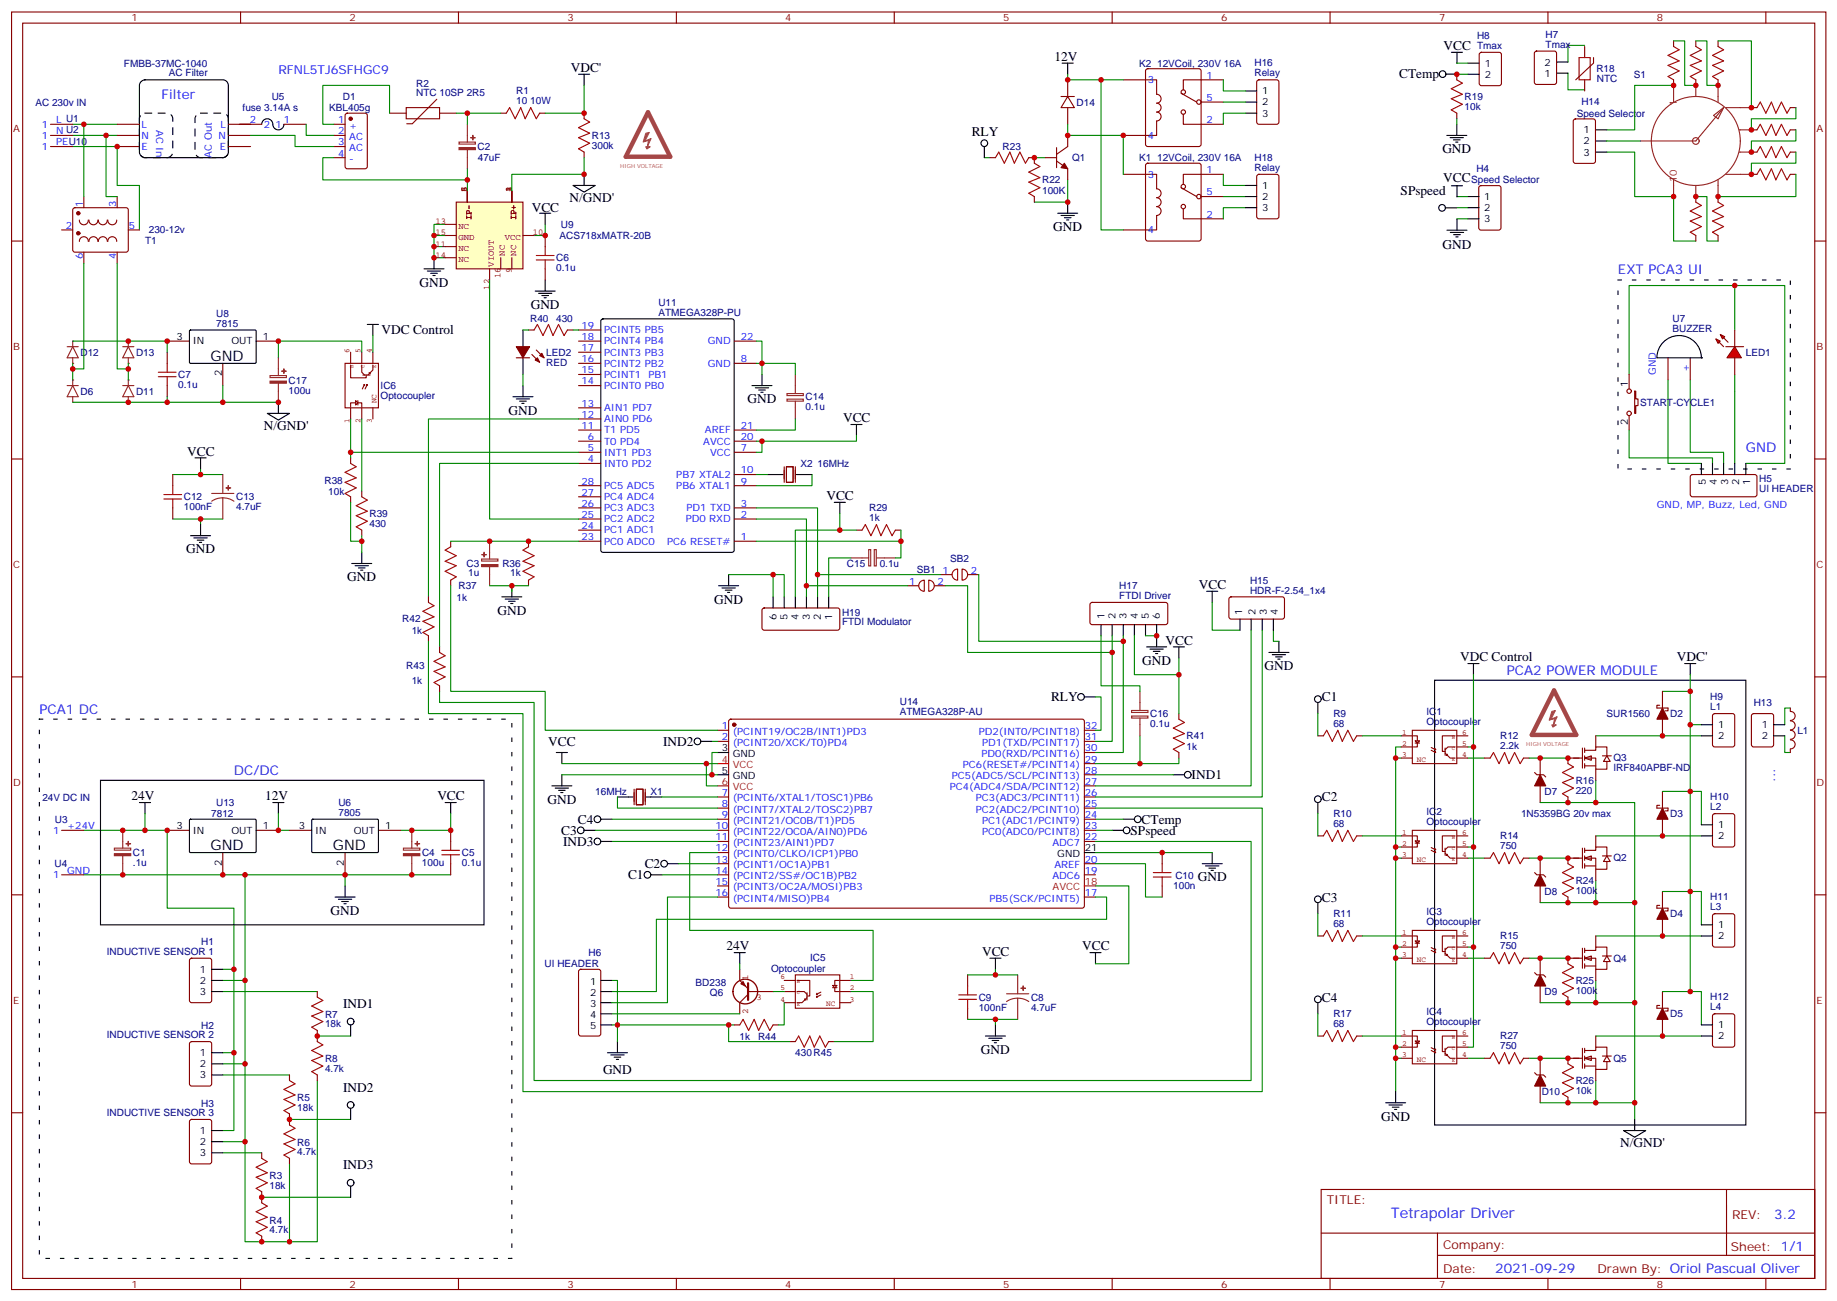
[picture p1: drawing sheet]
<svg xmlns="http://www.w3.org/2000/svg" width="583mm" height="413mm" viewBox="0 0 583 413" stroke-linecap="round" stroke-linejoin="round" font-family="sans-serif">
<defs><g id="words">
<g font-size="4.6">
<text x="66.8" y="114.6">GND</text>
<text x="66.8" y="269.8">GND</text>
<text x="105.6" y="269.8">GND</text>
</g>
<text font-size="4.6" fill="#00f" x="441.3" y="386.4">Tetrapolar Driver</text>
<g font-size="4.2">
<text x="458.1" y="15.9">VCC</text>
<text x="181.1" y="22.9">VDC'</text>
<text x="334.6" y="19.3">12V</text>
<text x="444" y="24.9">CTemp</text>
<text x="308.3" y="43.2">RLY</text>
<text x="457.7" y="48.6">GND</text>
<text x="458" y="57.7">VCC</text>
<text x="180.8" y="64.1">N/GND'</text>
<text x="444.5" y="62">SPspeed</text>
<text x="168.7" y="67.3">VCC</text>
<text x="334.2" y="73.3">GND</text>
<text x="457.8" y="79.1">GND</text>
<text x="133.1" y="90.9">GND</text>
<text x="168.4" y="98">GND</text>
<text x="121.1" y="106.1">VDC Control</text>
<text x="161.4" y="131.5">GND</text>
<text x="237.2" y="128">GND</text>
<text x="83.7" y="136.5">N/GND'</text>
<text x="267.5" y="134">VCC</text>
<text x="59.4" y="144.6">VCC</text>
<text x="262.3" y="158.7">VCC</text>
<text x="59.1" y="175.6">GND</text>
<text x="110.2" y="184.4">GND</text>
<text x="226.6" y="191.5">GND</text>
<text x="380.4" y="186.9">VCC</text>
<text x="157.9" y="195">GND</text>
<text x="369.9" y="204.5">VCC</text>
<text x="463.3" y="209.8">VDC Control</text>
<text x="532.1" y="209.8">VDC'</text>
<text x="362.4" y="210.9">GND</text>
<text x="401.2" y="212.7">GND</text>
<text x="333.5" y="222.5">RLY</text>
<text x="419.4" y="222.5">C1</text>
<text x="173.9" y="236.7">VCC</text>
<text x="210.5" y="236.6">IND2</text>
<text x="378.1" y="247.2">IND1</text>
<text x="41.8" y="253.9">24V</text>
<text x="84.1" y="253.9">12V</text>
<text x="138.8" y="253.9">VCC</text>
<text x="173.7" y="255">GND</text>
<text x="419.4" y="254.3">C2</text>
<text x="183.4" y="261.3">C4</text>
<text x="362.3" y="261.3">CTemp</text>
<text x="178.1" y="264.8">C3</text>
<text x="178.7" y="268.4">IND3</text>
<text x="358.7" y="264.8">SPspeed</text>
<text x="204.6" y="275.4">C2</text>
<text x="199.3" y="279">C1</text>
<text x="380.1" y="279.7">GND</text>
<text x="419.4" y="286">C3</text>
<text x="104.9" y="290.3">GND</text>
<text x="230.5" y="301.6">24V</text>
<text x="311.6" y="303.3">VCC</text>
<text x="343.4" y="301.6">VCC</text>
<text x="419.4" y="317.8">C4</text>
<text x="108.9" y="319.9">IND1</text>
<text x="311.3" y="334.4">GND</text>
<text x="191.4" y="340.7">GND</text>
<text x="108.9" y="346.4">IND2</text>
<text x="438.3" y="355.5">GND</text>
<text x="514.1" y="364">N/GND'</text>
<text x="108.9" y="371.1">IND3</text>
</g>
<g font-size="4.2" fill="#00f">
<text x="51.3" y="31.4">Filter</text>
<text x="513.4" y="87.1">EXT PCA3 UI</text>
<text x="554" y="143.5">GND</text>
<text x="478.2" y="214.1">PCA2 POWER MODULE</text>
<text x="12.5" y="226.4">PCA1 DC</text>
<text x="74.2" y="245.8">DC/DC</text>
<text x="563.3" y="248.2" transform="rotate(-90 563.3 248.2)">...</text>
<text x="563" y="386.7">3.2</text>
<text x="474.5" y="404">2021-09-29</text>
</g>
<text font-size="3.9" fill="#00f" x="88.3" y="23.6">RFNL5TJ6SFHGC9</text>
<g font-size="3.9" fill="#800">
<text x="421" y="382">TITLE:</text>
<text x="549.6" y="386.7">REV:</text>
<text x="457.9" y="396.2">Company:</text>
<text x="549.3" y="396.8">Sheet: 1/1</text>
<text x="457.9" y="403.9">Date:</text>
<text x="506.9" y="403.9">Drawn By: Oriol Pascual Oliver</text>
</g>
<g font-size="3.2" fill="#800">
<text x="41.8" y="6.8">1</text>
<text x="110.9" y="6.8">2</text>
<text x="180.1" y="6.8">3</text>
<text x="249.2" y="6.8">4</text>
<text x="318.3" y="6.8">5</text>
<text x="387.5" y="6.8">6</text>
<text x="456.6" y="6.8">7</text>
<text x="525.8" y="6.8">8</text>
<text x="4.2" y="41.9">A</text>
<text x="576.4" y="41.9">A</text>
<text x="4.2" y="111.1">B</text>
<text x="576.4" y="111.1">B</text>
<text x="4.2" y="180.2">C</text>
<text x="576.4" y="180.2">C</text>
<text x="4.2" y="249.3">D</text>
<text x="576.4" y="249.3">D</text>
<text x="4.2" y="318.5">E</text>
<text x="576.4" y="318.5">E</text>
<text x="41.8" y="408.6">1</text>
<text x="110.9" y="408.6">2</text>
<text x="180.1" y="408.6">3</text>
<text x="249.2" y="408.6">4</text>
<text x="318.3" y="408.6">5</text>
<text x="387.5" y="408.6">6</text>
<text x="456.6" y="408.6">7</text>
<text x="525.8" y="408.6">8</text>
</g>
<g font-size="3.2" fill="#000080">
<text x="490.5" y="11.9">H7</text>
<text x="468.7" y="15.5">Tmax</text>
<text x="468.7" y="12.3">H8</text>
<text x="490.5" y="15.1">Tmax</text>
<text x="39.3" y="21.2">FMBB-37MC-1040</text>
<text x="361.5" y="21.2">K2</text>
<text x="367.2" y="21.2">12VCoil, 230V 16A</text>
<text x="398.1" y="21">H16</text>
<text x="506.6" y="22.9">R18</text>
<text x="53.6" y="24.3">AC Filter</text>
<text x="132.1" y="27.5">R2</text>
<text x="163.8" y="29.9">R1</text>
<text x="398.1" y="24.3">Relay</text>
<text x="506.8" y="26.2">NTC</text>
<text x="518.5" y="24.7">S1</text>
<text x="11.2" y="33.5">AC 230v IN</text>
<text x="77" y="35.3">fuse 3.14A s</text>
<text x="86.2" y="31.8">U5</text>
<text x="104.5" y="35.3">KBL405g</text>
<text x="108.8" y="31.8">D1</text>
<text x="132.1" y="30.4">NTC 10SP 2R5</text>
<text x="163.8" y="33.1">10 10W</text>
<text x="341.6" y="33.5">D14</text>
<text x="464.7" y="35">10k</text>
<text x="464.7" y="31.8">R19</text>
<text x="501.8" y="33.4">H14</text>
<text x="500.3" y="37">Speed Selector</text>
<text x="151.6" y="47.6">C2</text>
<text x="187.8" y="47.2">300k</text>
<text x="187.8" y="44">R13</text>
<text x="318.1" y="47.6">R23</text>
<text x="151.6" y="51.2">47uF</text>
<text x="340.2" y="51.1">Q1</text>
<text x="361.5" y="51.2">K1</text>
<text x="367.2" y="51.2">12VCoil, 230V 16A</text>
<text x="398.1" y="51">H18</text>
<text x="330.7" y="58.2">R22</text>
<text x="398.1" y="54.3">Relay</text>
<text x="466.8" y="58.2">Speed Selector</text>
<text x="468.5" y="54.6">H4</text>
<text x="330.7" y="61.4">100K</text>
<text x="46" y="77.5">T1</text>
<text x="47.2" y="74">230-12v</text>
<text x="177.5" y="75.9">ACS718xMATR-20B</text>
<text x="178" y="72.3">U9</text>
<text x="176.5" y="82.9">C6</text>
<text x="176.5" y="86.1">0.1u</text>
<text x="68.6" y="100.5">U8</text>
<text x="208.9" y="100.1">ATMEGA328P-PU</text>
<text x="208.9" y="97.2">U11</text>
<text x="68.6" y="103.6">7815</text>
<text x="168.2" y="102.3">R40</text>
<text x="176.5" y="102.3">430</text>
<text x="530.7" y="105.4">BUZZER</text>
<text x="530.7" y="102.2">U7</text>
<text x="25.5" y="112.9">D12</text>
<text x="43.2" y="112.9">D13</text>
<text x="173.4" y="112.9">LED2</text>
<text x="554" y="112.8">LED1</text>
<text x="56.6" y="119.9">C7</text>
<text x="173.4" y="116.1">RED</text>
<text x="25.5" y="125.2">D6</text>
<text x="43.2" y="125.2">D11</text>
<text x="56.6" y="123.2">0.1u</text>
<text x="91.6" y="124.9">100u</text>
<text x="91.6" y="121.7">C17</text>
<text x="120.8" y="123.4">IC6</text>
<text x="120.8" y="126.6">Optocoupler</text>
<text x="255.6" y="130.2">0.1u</text>
<text x="255.6" y="127">C14</text>
<text x="520.5" y="128.7">START-CYCLE1</text>
<text x="254" y="148.2">X2</text>
<text x="259.5" y="148.2">16MHz</text>
<text x="103" y="153.5">R38</text>
<text x="558.2" y="153">H5</text>
<text x="58.3" y="161.9">100nF</text>
<text x="58.3" y="158.8">C12</text>
<text x="74.9" y="161.9">4.7uF</text>
<text x="74.9" y="158.8">C13</text>
<text x="104.2" y="157">10k</text>
<text x="558.2" y="156.2">UI HEADER</text>
<text x="117.3" y="167.2">430</text>
<text x="117.3" y="164.1">R39</text>
<text x="275.8" y="165.4">1k</text>
<text x="275.8" y="162.2">R29</text>
<text x="148.1" y="180">C3</text>
<text x="159.4" y="180">R36</text>
<text x="268.8" y="179.9">C15</text>
<text x="279.2" y="179.9">0.1u</text>
<text x="301.5" y="178.2">SB2</text>
<text x="148.6" y="182.9">1u</text>
<text x="161.9" y="182.9">1k</text>
<text x="290.9" y="181.7">SB1</text>
<text x="396.7" y="185.1">H15</text>
<text x="144.9" y="190.5">1k</text>
<text x="145.5" y="187">R37</text>
<text x="355.2" y="190.1">FTDI Driver</text>
<text x="355.2" y="186.8">H17</text>
<text x="396.7" y="188.3">HDR-F-2.54_1x4</text>
<text x="127.6" y="197.5">R42</text>
<text x="267.2" y="195.5">H19</text>
<text x="130.6" y="201">1k</text>
<text x="267.2" y="198.4">FTDI Modulator</text>
<text x="128.9" y="212.3">R43</text>
<text x="130.6" y="216.9">1k</text>
<text x="285.5" y="227">ATMEGA328P-AU</text>
<text x="285.5" y="223.8">U14</text>
<text x="365" y="227.5">C16</text>
<text x="423.1" y="227.4">R9</text>
<text x="452.7" y="226.8">IC1</text>
<text x="509.8" y="227.5">SUR1560</text>
<text x="530" y="227.5">D2</text>
<text x="542.7" y="225.4">L1</text>
<text x="542.7" y="222.1">H9</text>
<text x="556.5" y="224">H13</text>
<text x="365" y="230.8">0.1u</text>
<text x="423.1" y="230.6">68</text>
<text x="452.7" y="229.9">Optocoupler</text>
<text x="570.3" y="232.8">L1</text>
<text x="376.6" y="237.8">1k</text>
<text x="376.6" y="234.6">R41</text>
<text x="476" y="237.7">2.2k</text>
<text x="476" y="234.5">R12</text>
<text x="512" y="244.8">IRF840APBF-ND</text>
<text x="512" y="241.6">Q3</text>
<text x="500" y="251.8">220</text>
<text x="500" y="248.6">R16</text>
<text x="13.4" y="254">24V DC IN</text>
<text x="68.6" y="255.7">U13</text>
<text x="107.4" y="255.7">U6</text>
<text x="188.9" y="252.2">16MHz</text>
<text x="206.4" y="252.2">X1</text>
<text x="490.2" y="252.2">D7</text>
<text x="542.7" y="257.1">L2</text>
<text x="542.7" y="253.9">H10</text>
<text x="17.4" y="261.1">U3</text>
<text x="67" y="259.3">7812</text>
<text x="107.4" y="258.8">7805</text>
<text x="423.1" y="262.4">68</text>
<text x="423.1" y="259.2">R10</text>
<text x="452.7" y="261.7">Optocoupler</text>
<text x="452.7" y="258.5">IC2</text>
<text x="482.7" y="259.3">1N5359BG 20v max</text>
<text x="530" y="259.3">D3</text>
<text x="476" y="269.5">750</text>
<text x="476" y="266.2">R14</text>
<text x="17.3" y="275.2">U4</text>
<text x="42.2" y="274.8">.1u</text>
<text x="42.2" y="271.7">C1</text>
<text x="133.9" y="274.8">100u</text>
<text x="133.9" y="271.7">C4</text>
<text x="146.5" y="274.8">0.1u</text>
<text x="146.5" y="271.7">C5</text>
<text x="512" y="273.3">Q2</text>
<text x="372.3" y="282">100n</text>
<text x="373" y="278.9">C10</text>
<text x="500" y="280.4">R24</text>
<text x="490.2" y="284">D8</text>
<text x="500" y="283.6">100k</text>
<text x="542.7" y="285.6">H11</text>
<text x="423.1" y="290.9">R11</text>
<text x="452.7" y="293.4">Optocoupler</text>
<text x="452.7" y="290.3">IC3</text>
<text x="530" y="291">D4</text>
<text x="542.7" y="288.9">L3</text>
<text x="63.9" y="299.9">H1</text>
<text x="423.1" y="294.1">68</text>
<text x="476" y="298">R15</text>
<text x="33.9" y="303">INDUCTIVE SENSOR 1</text>
<text x="186.8" y="303.4">H6</text>
<text x="257.1" y="305">IC5</text>
<text x="476" y="301.2">750</text>
<text x="512" y="305.1">Q4</text>
<text x="172.8" y="306.9">UI HEADER</text>
<text x="244.7" y="308.3">Optocoupler</text>
<text x="220.8" y="312.7">BD238</text>
<text x="225.3" y="316.1">Q6</text>
<text x="310.6" y="317.5">C9</text>
<text x="327.2" y="317.5">C8</text>
<text x="490.2" y="315.7">D9</text>
<text x="500" y="315.3">100k</text>
<text x="500" y="312.1">R25</text>
<text x="542.7" y="317.4">H12</text>
<text x="103.2" y="322.9">R7</text>
<text x="310.6" y="320.7">100nF</text>
<text x="327.2" y="320.7">4.7uF</text>
<text x="423.1" y="322.7">R17</text>
<text x="452.7" y="322">IC4</text>
<text x="530" y="322.8">D5</text>
<text x="542.7" y="320.6">L4</text>
<text x="33.9" y="329.4">INDUCTIVE SENSOR 2</text>
<text x="63.9" y="326.4">H2</text>
<text x="103.2" y="326">18k</text>
<text x="234.7" y="329.9">1k</text>
<text x="240.5" y="329.9">R44</text>
<text x="423.1" y="325.9">68</text>
<text x="452.7" y="325.2">Optocoupler</text>
<text x="476" y="329.7">R27</text>
<text x="252.3" y="335.2">430R45</text>
<text x="476" y="333">750</text>
<text x="103.2" y="340.1">4.7k</text>
<text x="103.2" y="337">R8</text>
<text x="512" y="336.8">Q5</text>
<text x="489.2" y="347.5">D10</text>
<text x="500" y="347.1">10k</text>
<text x="500" y="343.9">R26</text>
<text x="63.9" y="351.1">H3</text>
<text x="94.3" y="352.4">18k</text>
<text x="94.3" y="349.4">R5</text>
<text x="33.9" y="354.1">INDUCTIVE SENSOR 3</text>
<text x="94.3" y="363.5">R6</text>
<text x="94.3" y="366.5">4.7k</text>
<text x="85.5" y="377.1">18k</text>
<text x="85.5" y="374.1">R3</text>
<text x="85.5" y="388.2">R4</text>
<text x="85.5" y="391.2">4.7k</text>
</g>
<g font-size="3.2">
<text x="471.2" y="21.2">1</text>
<text x="490.2" y="20.8">2</text>
<text x="400.5" y="29.9">1</text>
<text x="471.2" y="24.7">2</text>
<text x="490.2" y="24.3">1</text>
<text x="400.5" y="33.4">2</text>
<text x="400.5" y="37">3</text>
<text x="502.5" y="42.3">1</text>
<text x="502.5" y="45.8">2</text>
<text x="502.5" y="49.4">3</text>
<text x="400.5" y="59.9">1</text>
<text x="400.5" y="63.4">2</text>
<text x="471" y="63.5">1</text>
<text x="400.5" y="67">3</text>
<text x="471" y="70.5">3</text>
<text x="471" y="67">2</text>
<text x="56" y="107.9">3</text>
<text x="83.4" y="107.9">1</text>
<text x="61.2" y="109.3">IN</text>
<text x="73.4" y="109.3">OUT</text>
<text x="70.3" y="119.4" transform="rotate(-90 70.3 119.4)">2</text>
<text x="516.6" y="122.7" transform="rotate(-90 516.6 122.7)">1</text>
<text x="516.6" y="134.9" transform="rotate(-90 516.6 134.9)">2</text>
<text x="541.3" y="153.9" transform="rotate(-90 541.3 153.9)">5</text>
<text x="544.8" y="153.9" transform="rotate(-90 544.8 153.9)">4</text>
<text x="548.4" y="153.9" transform="rotate(-90 548.4 153.9)">3</text>
<text x="551.9" y="153.9" transform="rotate(-90 551.9 153.9)">2</text>
<text x="555.4" y="153.9" transform="rotate(-90 555.4 153.9)">1</text>
<text x="246.4" y="196.7" transform="rotate(-90 246.4 196.7)">6</text>
<text x="249.9" y="196.7" transform="rotate(-90 249.9 196.7)">5</text>
<text x="253.4" y="196.7" transform="rotate(-90 253.4 196.7)">4</text>
<text x="257" y="196.7" transform="rotate(-90 257 196.7)">3</text>
<text x="260.5" y="196.7" transform="rotate(-90 260.5 196.7)">2</text>
<text x="264" y="196.7" transform="rotate(-90 264 196.7)">1</text>
<text x="350.4" y="196.4" transform="rotate(-90 350.4 196.4)">1</text>
<text x="354" y="196.4" transform="rotate(-90 354 196.4)">2</text>
<text x="357.5" y="196.4" transform="rotate(-90 357.5 196.4)">3</text>
<text x="361" y="196.4" transform="rotate(-90 361 196.4)">4</text>
<text x="364.6" y="196.4" transform="rotate(-90 364.6 196.4)">5</text>
<text x="368.1" y="196.4" transform="rotate(-90 368.1 196.4)">6</text>
<text x="394.2" y="195.1" transform="rotate(-90 394.2 195.1)">1</text>
<text x="398.4" y="195.1" transform="rotate(-90 398.4 195.1)">2</text>
<text x="402" y="195.1" transform="rotate(-90 402 195.1)">3</text>
<text x="405.5" y="195.1" transform="rotate(-90 405.5 195.1)">4</text>
<text x="545.2" y="231">1</text>
<text x="559" y="231">1</text>
<text x="229" y="238.4">3</text>
<text x="545.2" y="234.5">2</text>
<text x="559" y="234.5">2</text>
<text x="229" y="245.5">5</text>
<text x="232.5" y="240.2">GND</text>
<text x="232.5" y="247.2">GND</text>
<text x="56" y="263.1">3</text>
<text x="83.4" y="263.1">1</text>
<text x="94.8" y="263.1">3</text>
<text x="122.2" y="263.1">1</text>
<text x="545.2" y="262.7">1</text>
<text x="61.2" y="264.5">IN</text>
<text x="73.4" y="264.5">OUT</text>
<text x="100" y="264.5">IN</text>
<text x="112.3" y="264.5">OUT</text>
<text x="545.2" y="266.3">2</text>
<text x="70.3" y="274.6" transform="rotate(-90 70.3 274.6)">2</text>
<text x="109.1" y="274.6" transform="rotate(-90 109.1 274.6)">2</text>
<text x="335.5" y="271.9">GND</text>
<text x="344.3" y="270.2">21</text>
<text x="545.2" y="294.5">1</text>
<text x="545.2" y="298">2</text>
<text x="63.4" y="308.6">1</text>
<text x="63.4" y="315.7">3</text>
<text x="63.4" y="312.1">2</text>
<text x="187.3" y="312.5">1</text>
<text x="187.3" y="316">2</text>
<text x="187.3" y="319.5">3</text>
<text x="187.3" y="323.1">4</text>
<text x="187.3" y="326.6">5</text>
<text x="545.2" y="326.2">1</text>
<text x="545.2" y="329.8">2</text>
<text x="63.4" y="335.1">1</text>
<text x="63.4" y="338.6">2</text>
<text x="63.4" y="342.1">3</text>
<text x="63.4" y="359.8">1</text>
<text x="63.4" y="363.3">2</text>
<text x="63.4" y="366.8">3</text>
</g>
<g font-size="3.2" fill="#00f">
<text x="364.2" y="26.4">3</text>
<text x="382.9" y="25">1</text>
<text x="382.9" y="32">5</text>
<text x="13.3" y="40.5">1</text>
<text x="17.8" y="39.1">L U1</text>
<text x="44.9" y="40.5">L</text>
<text x="49.5" y="41.2" transform="rotate(90 49.5 41.2)">AC In</text>
<text x="70" y="40.5">L</text>
<text x="79.3" y="39.1">2</text>
<text x="83.7" y="40.5">2</text>
<text x="87.4" y="40.5">1</text>
<text x="90.1" y="39.1">1</text>
<text x="107.3" y="39.1">1</text>
<text x="110.8" y="40.9">+</text>
<text x="382.9" y="39.1">2</text>
<text x="13.3" y="47.6">1</text>
<text x="13.3" y="44">1</text>
<text x="17.8" y="46.1">PEU10</text>
<text x="17.8" y="42.6">N U2</text>
<text x="44.9" y="44">N</text>
<text x="44.9" y="47.6">E</text>
<text x="69.4" y="44">N</text>
<text x="69.7" y="47.6">E</text>
<text x="107.3" y="46.1">3</text>
<text x="107.3" y="42.6">2</text>
<text x="110.8" y="47.9">AC</text>
<text x="110.8" y="44.4">AC</text>
<text x="364.2" y="44">4</text>
<text x="67.2" y="50" transform="rotate(-90 67.2 50)">AC Out</text>
<text x="107.3" y="49.7">4</text>
<text x="110.8" y="51.4">-</text>
<text x="364.2" y="56.4">3</text>
<text x="382.9" y="55">1</text>
<text x="26.2" y="65.7" transform="rotate(-90 26.2 65.7)">1</text>
<text x="36.8" y="65.7" transform="rotate(-90 36.8 65.7)">3</text>
<text x="382.9" y="62">5</text>
<text x="382.9" y="69.1">2</text>
<text x="20.9" y="72.6">2</text>
<text x="40.9" y="72.6">5</text>
<text x="364.2" y="74">4</text>
<text x="26.2" y="82.2" transform="rotate(-90 26.2 82.2)">6</text>
<text x="36.8" y="82.2" transform="rotate(-90 36.8 82.2)">4</text>
<text x="184.5" y="107.9">18</text>
<text x="184.5" y="104.4">19</text>
<text x="191.7" y="105.8">PCINT5 PB5</text>
<text x="235.1" y="107.9">22</text>
<text x="184.5" y="111.4">17</text>
<text x="191.7" y="112.8">PCINT3 PB3</text>
<text x="191.7" y="109.3">PCINT4 PB4</text>
<text x="224.6" y="109.3">GND</text>
<text x="184.5" y="118.5">15</text>
<text x="184.5" y="114.9">16</text>
<text x="191.7" y="119.9">PCINT1</text>
<text x="191.7" y="116.3">PCINT2 PB2</text>
<text x="205.7" y="119.9">PB1</text>
<text x="224.6" y="116.3">GND</text>
<text x="235.1" y="114.9">8</text>
<text x="525.4" y="119" transform="rotate(-90 525.4 119)">GND</text>
<text x="536" y="117.9" transform="rotate(-90 536 117.9)">+</text>
<text x="184.5" y="122">14</text>
<text x="191.7" y="123.4">PCINT0 PB0</text>
<text x="184.5" y="129">13</text>
<text x="191.7" y="130.5">AIN1 PD7</text>
<text x="184.5" y="136.1">11</text>
<text x="184.5" y="132.6">12</text>
<text x="191.7" y="137.5">T1 PD5</text>
<text x="191.7" y="134">AIN0 PD6</text>
<text x="223.7" y="137.5">AREF</text>
<text x="235.1" y="136.1">21</text>
<text x="186.5" y="143.2">5</text>
<text x="186.5" y="139.6">6</text>
<text x="191.7" y="141">T0 PD4</text>
<text x="223.1" y="141">AVCC</text>
<text x="235.1" y="143.2">7</text>
<text x="235.1" y="139.6">20</text>
<text x="186.5" y="146.7">4</text>
<text x="191.7" y="148.1">INT0 PD2</text>
<text x="191.7" y="144.6">INT1 PD3</text>
<text x="225.3" y="144.6">VCC</text>
<text x="184.5" y="153.7">28</text>
<text x="191.7" y="155.2">PC5 ADC5</text>
<text x="214.6" y="155.2">PB6 XTAL1</text>
<text x="214.6" y="151.6">PB7 XTAL2</text>
<text x="235.1" y="153.7">9</text>
<text x="235.1" y="150.2">10</text>
<text x="184.5" y="160.8">26</text>
<text x="184.5" y="157.3">27</text>
<text x="191.7" y="158.7">PC4 ADC4</text>
<text x="235.1" y="160.8">3</text>
<text x="525.8" y="161.1">GND, MP, Buzz, Led, GND</text>
<text x="184.5" y="167.9">24</text>
<text x="184.5" y="164.3">25</text>
<text x="191.7" y="165.7">PC2 ADC2</text>
<text x="191.7" y="162.2">PC3 ADC3</text>
<text x="217.6" y="165.7">PD0 RXD</text>
<text x="217.9" y="162.2">PD1 TXD</text>
<text x="235.1" y="164.3">2</text>
<text x="184.5" y="171.4">23</text>
<text x="191.7" y="172.8">PC0 ADC0</text>
<text x="191.7" y="169.3">PC1 ADC1</text>
<text x="211.7" y="172.8">PC6 RESET#</text>
<text x="235.1" y="171.4">1</text>
<text x="288.5" y="185.5">1</text>
<text x="297.5" y="185.5">2</text>
<text x="299" y="182">1</text>
<text x="308.1" y="182">2</text>
<text x="229" y="231.4">1</text>
<text x="232.5" y="233.1">(PCINT19/OC2B/INT1)PD3</text>
<text x="310.6" y="233.1">PD2(INT0/PCINT18)</text>
<text x="344.3" y="231.4">32</text>
<text x="229" y="234.9">2</text>
<text x="232.5" y="236.6">(PCINT20/XCK/T0)PD4</text>
<text x="311.7" y="236.6">PD1(TXD/PCINT17)</text>
<text x="344.3" y="238.4">30</text>
<text x="344.3" y="234.9">31</text>
<text x="305.6" y="243.7">PC6(RESET#/PCINT14)</text>
<text x="311.4" y="240.2">PD0(RXD/PCINT16)</text>
<text x="344.3" y="245.5">28</text>
<text x="344.3" y="241.9">29</text>
<text x="301.4" y="250.8">PC4(ADC4/SDA/PCINT12)</text>
<text x="302.1" y="247.2">PC5(ADC5/SCL/PCINT13)</text>
<text x="344.3" y="249">27</text>
<text x="229" y="252.5">7</text>
<text x="229" y="256">8</text>
<text x="232.5" y="254.3">(PCINT6/XTAL1/TOSC1)PB6</text>
<text x="232.5" y="257.8">(PCINT7/XTAL2/TOSC2)PB7</text>
<text x="309.7" y="257.8">PC2(ADC2/PCINT10)</text>
<text x="309.7" y="254.3">PC3(ADC3/PCINT11)</text>
<text x="344.3" y="256">25</text>
<text x="344.3" y="252.5">26</text>
<text x="21.3" y="263.1">+24V</text>
<text x="227" y="263.1">10</text>
<text x="229" y="259.6">9</text>
<text x="232.5" y="261.3">(PCINT21/OC0B/T1)PD5</text>
<text x="311.7" y="261.3">PC1(ADC1/PCINT9)</text>
<text x="344.3" y="263.1">23</text>
<text x="344.3" y="259.6">24</text>
<text x="16.8" y="264.5">1</text>
<text x="227" y="266.6">11</text>
<text x="232.5" y="264.9">(PCINT22/OC0A/AIN0)PD6</text>
<text x="232.5" y="268.4">(PCINT23/AIN1)PD7</text>
<text x="311.7" y="264.9">PC0(ADC0/PCINT8)</text>
<text x="334" y="268.4">ADC7</text>
<text x="344.3" y="266.6">22</text>
<text x="227" y="270.2">12</text>
<text x="227" y="273.7">13</text>
<text x="232.5" y="271.9">(PCINT0/CLKO/ICP1)PB0</text>
<text x="232.5" y="275.4">(PCINT1/OC1A)PB1</text>
<text x="334.6" y="275.4">AREF</text>
<text x="344.3" y="273.7">20</text>
<text x="16.8" y="278.6">1</text>
<text x="21.3" y="277.2">GND</text>
<text x="227" y="277.2">14</text>
<text x="227" y="280.7">15</text>
<text x="232.5" y="279">(PCINT2/SS#/OC1B)PB2</text>
<text x="334" y="279">ADC6</text>
<text x="344.3" y="277.2">19</text>
<text x="227" y="284.3">16</text>
<text x="232.5" y="282.5">(PCINT3/OC2A/MOSI)PB3</text>
<text x="232.5" y="286">(PCINT4/MISO)PB4</text>
<text x="314" y="286">PB5(SCK/PCINT5)</text>
<text x="344.3" y="284.3">17</text>
</g>
<g font-size="3.2" fill="#8d2323">
<text x="532.1" y="33.7" transform="rotate(-90 532.1 33.7)">1</text>
<text x="532.1" y="57.8" transform="rotate(-90 532.1 57.8)">10</text>
</g>
<g font-size="3.2" fill="#f00">
<text x="229" y="241.9">4</text>
<text x="232.5" y="243.7">VCC</text>
<text x="229" y="249">6</text>
<text x="232.5" y="250.8">VCC</text>
<text x="344.3" y="280.7">18</text>
<text x="334" y="282.5">AVCC</text>
</g>
<g font-size="2.8" fill="#840000">
<text x="148.3" y="61" transform="rotate(-90 148.3 61)">5</text>
<text x="148.3" y="61" transform="rotate(-90 148.3 61)">6</text>
<text x="148.3" y="61" transform="rotate(-90 148.3 61)">7</text>
<text x="148.3" y="61" transform="rotate(-90 148.3 61)">8</text>
<text x="162.4" y="61" transform="rotate(-90 162.4 61)">1</text>
<text x="162.4" y="61" transform="rotate(-90 162.4 61)">2</text>
<text x="162.4" y="61" transform="rotate(-90 162.4 61)">3</text>
<text x="162.4" y="61" transform="rotate(-90 162.4 61)">4</text>
<text x="138.2" y="71.2">13</text>
<text x="149.6" y="69.9" transform="rotate(-90 149.6 69.9)">IP-</text>
<text x="163.7" y="69.9" transform="rotate(-90 163.7 69.9)">IP+</text>
<text x="138.2" y="74.7">15</text>
<text x="145.5" y="72.5">NC</text>
<text x="145.5" y="76">GND</text>
<text x="160.2" y="76">VCC</text>
<text x="169.1" y="74.7">10</text>
<text x="138.2" y="78.2">11</text>
<text x="138.2" y="81.7">14</text>
<text x="145.5" y="79.6">NC</text>
<text x="145.5" y="83.1">NC</text>
<text x="160.2" y="81.1" transform="rotate(-90 160.2 81.1)">NC</text>
<text x="163.7" y="81.1" transform="rotate(-90 163.7 81.1)">NC</text>
<text x="156.7" y="84.6" transform="rotate(-90 156.7 84.6)">VIOUT</text>
<text x="158.9" y="88.3" transform="rotate(-90 158.9 88.3)">16</text>
<text x="162.4" y="86.6" transform="rotate(-90 162.4 86.6)">9</text>
<text x="155.3" y="91.9" transform="rotate(-90 155.3 91.9)">12</text>
<text x="237.4" y="311" transform="rotate(-90 237.4 311)">1</text>
<text x="240.1" y="317.3">3</text>
<text x="237.4" y="321.6" transform="rotate(-90 237.4 321.6)">2</text>
</g>
<g font-size="2.5" fill="#840000">
<text x="110.9" y="112.1" transform="rotate(-90 110.9 112.1)">6</text>
<text x="114.4" y="112.1" transform="rotate(-90 114.4 112.1)">5</text>
<text x="118" y="112.1" transform="rotate(-90 118 112.1)">4</text>
<text x="119.5" y="128" transform="rotate(-90 119.5 128)">NC</text>
<text x="110.9" y="134.1" transform="rotate(-90 110.9 134.1)">1</text>
<text x="114.4" y="134.1" transform="rotate(-90 114.4 134.1)">2</text>
<text x="118" y="134.1" transform="rotate(-90 118 134.1)">3</text>
<text x="445" y="233.1">1</text>
<text x="464" y="233.1">6</text>
<text x="445" y="236.6">2</text>
<text x="464" y="236.6">5</text>
<text x="445" y="240.2">3</text>
<text x="449.6" y="241.7">NC</text>
<text x="464" y="240.2">4</text>
<text x="445" y="264.9">1</text>
<text x="445" y="268.4">2</text>
<text x="464" y="268.4">5</text>
<text x="464" y="264.9">6</text>
<text x="445" y="271.9">3</text>
<text x="449.6" y="273.4">NC</text>
<text x="464" y="271.9">4</text>
<text x="445" y="296.6">1</text>
<text x="464" y="296.6">6</text>
<text x="445" y="300.1">2</text>
<text x="445" y="303.7">3</text>
<text x="449.6" y="305.2">NC</text>
<text x="464" y="303.7">4</text>
<text x="464" y="300.1">5</text>
<text x="247.7" y="310.7">6</text>
<text x="269.7" y="310.7">1</text>
<text x="247.7" y="317.8">4</text>
<text x="247.7" y="314.3">5</text>
<text x="269.7" y="314.3">2</text>
<text x="269.7" y="317.8">3</text>
<text x="262.1" y="319.3">NC</text>
<text x="445" y="328.4">1</text>
<text x="464" y="328.4">6</text>
<text x="445" y="331.9">2</text>
<text x="445" y="335.4">3</text>
<text x="464" y="335.4">4</text>
<text x="464" y="331.9">5</text>
<text x="449.6" y="336.9">NC</text>
</g>
<g font-size="1.8" fill="#a54b4b">
<text x="196.8" y="53.3">HIGH VOLTAGE</text>
<text x="484.3" y="236.7">HIGH VOLTAGE</text>
</g>
<g font-size="1.8" fill="#840000">
<text x="112.1" y="116.9" transform="rotate(-90 112.1 116.9)">B</text>
<text x="115.7" y="116.9" transform="rotate(-90 115.7 116.9)">C</text>
<text x="119.4" y="116.9" transform="rotate(-90 119.4 116.9)">E</text>
<text x="460.7" y="234.4">B</text>
<text x="460.7" y="237.9">C</text>
<text x="460.7" y="241.6">E</text>
<text x="460.7" y="266.1">B</text>
<text x="460.7" y="269.6">C</text>
<text x="460.7" y="273.3">E</text>
<text x="460.7" y="297.9">B</text>
<text x="460.7" y="301.4">C</text>
<text x="460.7" y="305.1">E</text>
<text x="252.9" y="312">B</text>
<text x="252.9" y="315.5">C</text>
<text x="252.9" y="319.2">E</text>
<text x="460.7" y="329.6">B</text>
<text x="460.7" y="333.1">C</text>
<text x="460.7" y="336.8">E</text>
</g>
</g></defs>
<g fill="none" stroke="#870000" stroke-width=".35">
<path d="M3.7 3.8h575.7v405.4h-575.7zM7.2 7.3h568.7v398.3h-568.7zM76.3 3.8v3.5M145.5 3.8v3.5M214.6 3.8v3.5M283.8 3.8v3.5M352.9 3.8v3.5M422.1 3.8v3.5M491.2 3.8v3.5M560.4 3.8v3.5M3.7 76.5h3.5M575.9 76.5h3.5"/>
<path d="M53.1 111.8v3.5M53.1 122.3v3.6M3.7 145.6h3.5M575.9 145.6h3.5M3.7 214.8h3.5M575.9 214.8h3.5M53.1 263.5h7M70.7 270.5v7.1M81.3 263.5h7M3.7 283.9h3.5M575.9 283.9h3.5M3.7 353.1h3.5"/>
<path d="M575.9 353.1h3.5M419.2 377.4h156.7v28.2h-156.7zM547.9 377.4v20.9M419.3 391.2h156.4M456.2 398.3h119.5M456.2 391.2v14.2M76.3 405.6v3.6M145.5 405.6v3.6M214.6 405.6v3.6M283.8 405.6v3.6M352.9 405.6v3.6M422.1 405.6v3.6"/>
<path d="M491.2 405.6v3.6M560.4 405.6v3.6"/>
</g>
<path d="M116.6 102.9h3.5M118.3 102.9v3.6M84.8 131.2h7.1l-3.6 2.1zM88.3 127.6v3.6M86.6 254.6h3.5M88.3 254.6v3.6M60.2 260.1l.3-.2 20.6 .1 .2 .3-.1 10-.3 .2h-20.6l-.2-.3z" fill="none" stroke="#000" stroke-width=".35"/>
<path d="M550.5 90.6h-33.5v28.2M536.4 229.9h3.5M88.3 258.2v5.3h3.6M26.6 263.5h26.5v24.6h21.1v19.5M109.5 277.6v3.5M70.7 311.1h7.1" fill="none" stroke="#008700" stroke-width=".35"/>
<path d="M50.2 119.5h5.7M50.2 118.1h5.7M53.1 115.3v2.8M53.1 119.5v2.8" fill="none" stroke="#a10000" stroke-width=".35"/>
<path d="M38.9 110h3.6M40.7 110l1.8 3.5h-3.6zM40.7 108.2v1.8M40.7 113.5v1.8" fill="none" stroke="#8c2424" stroke-width=".35"/>
<g fill="#8c2424">
<circle cx="40.7" cy="115.3" r=".18"/>
<circle cx="40.7" cy="108.2" r=".18"/>
</g>
<path d="M21.3 110h3.5M23.1 110l1.7 3.5h-3.5zM23.1 108.2v1.8M23.1 113.5v1.8" fill="none" stroke="#8c2424" stroke-width=".35"/>
<g fill="#8c2424">
<circle cx="23.1" cy="115.3" r=".18"/>
<circle cx="23.1" cy="108.2" r=".18"/>
</g>
<path d="M38.9 122.3h3.6M40.7 122.3l1.8 3.6h-3.6zM40.7 120.6v1.7M40.7 125.9v1.7" fill="none" stroke="#8c2424" stroke-width=".35"/>
<g fill="#8c2424">
<circle cx="40.7" cy="127.6" r=".18"/>
<circle cx="40.7" cy="120.6" r=".18"/>
</g>
<path d="M21.3 122.3h3.5M23.1 122.3l1.7 3.6h-3.5zM23.1 120.6v1.7M23.1 125.9v1.7" fill="none" stroke="#8c2424" stroke-width=".35"/>
<g fill="#8c2424">
<circle cx="23.1" cy="127.6" r=".18"/>
<circle cx="23.1" cy="120.6" r=".18"/>
</g>
<g fill="none" stroke="#008700" stroke-width=".35">
<path d="M23.1 39.4h14.1M76 39.4h3.5M23.1 46.5h14.1v12.3h7v14.2M23.1 43h14.1M137.7 74.7h3.6M137.7 78.2h3.6M141.3 71.2h-3.6v10.6h3.6M173 71.2v3.5h-3.5M550.5 104.7v-14.1h15.8v56.4h-12.3M550.5 118.8v5.3M517 136.5v8.8h26.4v1.7M527.5 219.4h8.9"/>
<path d="M465.8 240.5h5.3M485.2 240.5h12.4M465.8 272.3h5.3M485.2 272.3h12.4M465.8 304h5.3M485.2 304h12.4M465.8 335.8h5.3M485.2 335.8h12.4"/>
</g>
<g fill="none" stroke="#000" stroke-width=".35">
<path d="M44.8 25.8l1.2-.5h24.7l1.2 .5 .6 1.3v21.2l-.6 1.2-1.2 .5h-24.7l-1.2-.6-.6-1.1v-21.2zM171.2 67.7h3.6M173 67.7v3.5M134.5 85.3h6.4M135.6 86h4.2M136.7 86.7h2.1M137.4 87.4h.7M137.7 81.8v3.5M169.8 92.4h6.4M170.9 93.1h4.2M171.9 93.8h2.2M172.6 94.5h.8"/>
<path d="M173 88.8v3.6M455.2 215.8h98.8v141.1h-98.8zM534.6 210.5h3.5M536.4 210.5v3.6M344.1 221.1h3.5"/>
<circle cx="343" cy="221.1" r="1.06"/>
</g>
<g fill="none" stroke="#870000" stroke-width=".35">
<path d="M37.2 39.4h7M72.5 39.4h7M185.3 35.9v1.8M16 46.5h7.1M37.2 46.5h7M37.2 43h7M72.5 46.5h7M72.5 43h7M185.3 48.3v1.7M173 74.7v3.5M173 85.3v3.5M471.1 240.5h1.8"/>
<path d="M483.4 240.5h1.8M471.1 272.3h1.8M483.4 272.3h1.8M471.1 304h1.8M483.4 304h1.8M471.1 335.8h1.8M483.4 335.8h1.8"/>
</g>
<path d="M46 35.9h7.1l.8 .3 .7 .6 .2 .9v10.6l-.3 .9-.6 .6-.8 .2h-7.1l-.9-.3-.6-.6-.3-.8v-10.6l.6-1.3 1.2-.5M63.6 35.9h7.1l.9 .3 .6 .6 .3 .9v10.6l-.3 .9-.7 .6-.8 .2h-7.1l-.8-.3-.7-.6-.2-.8v-10.6l.6-1.3 1.1-.5" fill="none" stroke="#000" stroke-width=".35" stroke-dasharray="2.1 2.1"/>
<g fill="#850000" stroke="#850000" stroke-width=".35">
<path d="M527.5 319.9l1.8 3.5h-3.5z"/>
<path d="M527.5 288.1l1.8 3.6h-3.5z"/>
<path d="M527.5 256.4l1.8 3.5h-3.5z"/>
<path d="M527.5 224.6l1.8 3.6h-3.5z"/>
<path d="M488.7 341.1l1.8 3.5h-3.5z"/>
<path d="M488.7 309.3l1.8 3.5h-3.5z"/>
<path d="M488.7 277.6l1.8 3.5h-3.5z"/>
<path d="M488.7 245.8l1.8 3.5h-3.5z"/>
</g>
<g fill="none" stroke="#850000" stroke-width=".35">
<path d="M527.5 219.4v5.2M526.7 223.8h-.9v.8h3.5v.9h-.9M527.5 228.2v5.3M487 245.1l.7 .7h2.1l.7 .7M488.7 240.5v5.3M488.7 249.3v5.3M526.7 255.5h-.9v.9h3.5v.9h-.9M527.5 251.1v5.3M527.5 259.9v5.3M487 276.9l.7 .7h2.1l.7 .7M488.7 272.3v5.3M488.7 281.1v5.3"/>
<path d="M526.7 287.3h-.9v.8h3.5v.9h-.9M527.5 282.9v5.2M527.5 291.7v5.3M487 308.6l.7 .7h2.1l.7 .7M488.7 304v5.3M488.7 312.8v5.3M526.7 319h-.9v.9h3.5v.9h-.9M527.5 314.6v5.3M488.7 335.8v5.3M527.5 323.4v5.3M487 340.4l.7 .7h2.1l.7 .7M488.7 344.6v5.3"/>
</g>
<path d="M185.3 37.7l1.8 1-3.5 1.8 3.5 1.8-3.5 1.4 3.5 1.7-3.5 1.8 1.7 1.1M173 78.2v2.9M170.2 82.5h5.6M170.2 81.1h5.6M173 82.5v2.8M472.9 240.5l1-1.7 1.8 3.5 1.7-3.5 1.5 3.5 1.7-3.5 1.8 3.5 1-1.8M472.9 272.3l1-1.8 1.8 3.5 1.7-3.5 1.5 3.5 1.7-3.5 1.8 3.5 1-1.7M472.9 304l1-1.7 1.8 3.5 1.7-3.5 1.5 3.5 1.7-3.5 1.8 3.5 1-1.8M472.9 335.8l1-1.8 1.8 3.5 1.7-3.5 1.5 3.5 1.7-3.5 1.8 3.5 1-1.7" fill="none" stroke="#a10000" stroke-width=".35"/>
<path d="M144.8 64.1h21.1v21.2h-21.1z" fill="#ffffc2" stroke="#850000" stroke-width=".35"/>
<g fill="none" stroke="#850000" stroke-width=".35">
<path d="M141.3 74.7h3.5M141.3 78.2h3.5M141.3 71.2h3.5M148.3 60.6v3.5M162.4 60.6v3.5M165.9 74.7h3.6M141.3 81.8h3.5M155.4 85.3v3.5M158.9 81.8v3.5M162.4 81.8v3.5M444.6 233.5h3.6M444.6 237h3.6"/>
<path d="M448.2 231.7h14.1v10.6h-14.1zM448.5 233.5h1.3v1.6M449.1 235.8h1.4M449.1 235.1h1.4l-.7 .7zM449.8 235.8v1.2h-1.3M454.2 237.2l1.4 .7M454.2 238.1l1.4 .7-.2-.4M455.2 238.8h.4M455.2 237.9h.4M455.4 237.5l.2 .4M458.6 237.3v2.3M458.6 238.9l.7 .7h-.4"/>
<path d="M459.3 239.3v.3l.9 .9h1.6M461.8 237h-2.3l-.9 .9M461.8 233.5h-4.1v4.9h.9M462.3 233.5h3.5M462.3 237h3.5M444.6 240.5h3.6M462.3 240.5h3.5M444.6 265.2h3.6M444.6 268.7h3.6M444.6 272.3h3.6M448.2 263.5h14.1v10.5h-14.1zM448.5 265.2h1.3v1.6"/>
<path d="M449.1 267.5h1.4M449.1 266.8h1.4l-.7 .7zM449.8 267.5v1.2h-1.3M454.2 268.9l1.4 .7M454.2 269.8l1.4 .7-.2-.3M455.2 270.5h.4M455.2 269.6h.4M455.4 269.3l.2 .3M458.6 269.1v2.3M458.6 270.7l.7 .7h-.4M459.3 271v.4l.9 .9h1.6M461.8 268.7h-2.3l-.9 .9"/>
<path d="M461.8 265.2h-4.1v5h.9M462.3 265.2h3.5M462.3 268.7h3.5M462.3 272.3h3.5M444.6 297h3.6M448.2 295.2h14.1v10.6h-14.1zM448.5 297h1.3v1.6M449.1 299.3h1.4M449.1 298.6h1.4l-.7 .7zM449.8 299.3v1.2h-1.3M461.8 297h-4.1v4.9h.9M462.3 297h3.5"/>
<path d="M444.6 300.5h3.6M444.6 304h3.6M454.2 300.7l1.4 .7M454.2 301.6l1.4 .7-.2-.4M455.2 302.3h.4M455.2 301.4h.4M455.4 301l.2 .4M458.6 300.8v2.3M458.6 302.4l.7 .7h-.4M459.3 302.8v.3l.9 .9h1.6M461.8 300.5h-2.3l-.9 .9M462.3 300.5h3.5"/>
<path d="M462.3 304h3.5M444.6 328.7h3.6M444.6 332.2h3.6M444.6 335.8h3.6M448.2 327h14.1v10.5h-14.1zM448.5 328.7h1.3v1.6M449.1 331h1.4M449.1 330.3h1.4l-.7 .7zM449.8 331v1.2h-1.3M454.2 332.4l1.4 .7M454.2 333.3l1.4 .7-.2-.3M455.2 334h.4"/>
<path d="M455.2 333.1h.4M455.4 332.8l.2 .3M458.6 332.6v2.3M458.6 334.2l.7 .7h-.4M459.3 334.5v.4l.9 .9h1.6M461.8 332.2h-2.3l-.9 .9M461.8 328.7h-4.1v5h.9M462.3 328.7h3.5M462.3 332.2h3.5M462.3 335.8h3.5"/>
</g>
<path d="M148.3 39.4v5.7M145.7 45.1h5.1v.6h-5.1zM148.3 47.6v6" fill="none" stroke="#8c2424" stroke-width=".35"/>
<g fill="#8c2424" stroke="#8c2424" stroke-width=".35">
<path d="M145.7 46.8h5.1v.7h-5.1z"/>
<path d="M149.4 43.7h1.4z"/>
<path d="M150 43l.1 1.4z"/>
</g>
<path d="M12.5 228.2h149.9v171.1h-149.9z" fill="none" stroke="#000" stroke-width=".35" stroke-dasharray="1.1 3.5"/>
<g fill="none" stroke="#008700" stroke-width=".35">
<path d="M462.3 65.9h3.5M462.3 69.4h3.5M462.3 62.4h3.5M536.4 214.1v100.5M444.6 237h-1.7v31.7h1.7M465.8 237h1.8v31.7M506.4 233.5h33.5M566.3 233.5v5.3h1.8M568.1 224.6h-1.8v5.3M506.4 254.6h12.3v31.8h-12.3M506.4 247.6v7h-17.7M527.5 251.1h12.4v10.6"/>
<path d="M442.9 268.7v31.8h1.7M465.8 268.7h1.8v31.8M506.4 279.3v7.1h-17.7M506.4 265.2h33.5M506.4 297h33.5M518.7 286.4v31.7h-12.3M527.5 282.9h12.4v10.5M442.9 300.5v31.7h1.7M465.8 300.5h1.8v31.7h-1.8M506.4 311.1v7h-17.7M518.7 318.1v31.8h-12.3M527.5 314.6h12.4v10.6"/>
<path d="M442.9 332.2v14.2M506.4 328.7h33.5M506.4 342.8v7.1h-17.7M518.7 349.9v5.3"/>
</g>
<g fill="none" stroke="#870000" stroke-width=".35">
<path d="M158.9 35.9h1.8M171.2 35.9h1.8M499.5 37.9l.4-.2h5.7l.6 .5 .1 12.9-.5 .7h-5.9l-.6-.4-.1-13zM469.5 59.1l.4-.2h5.7l.6 .4 .1 13-.5 .7h-5.9l-.6-.5-.1-12.9zM556 226.6l.5-.2h5.6l.7 .4v9.5l-.4 .6-5.9 .1-.7-.5v-9.4zM568.1 224.6v1.1M568.1 237.7v1.1M568.1 225.7a1.41 1.41 0 0 1 1.5 1.5 1.41 1.41 0 0 1-1.5 1.4M568.1 234.8a1.41 1.41 0 0 1 1.5 1.4 1.41 1.41 0 0 1-1.5 1.4M568.1 228.7a1.41 1.41 0 0 1 1.5 1.4 1.41 1.41 0 0 1-1.5 1.5M568.1 231.7a1.41 1.41 0 0 1 1.5 1.4 1.41 1.41 0 0 1-1.5 1.4M497.6 240.5v1.8"/>
<path d="M497.6 252.9v1.7M497.6 272.3v1.7M497.6 284.6v1.8M497.6 304v1.8M497.6 316.4v1.7M497.6 335.8v1.7M497.6 348.1v1.8"/>
</g>
<g fill="none" stroke="#000" stroke-width=".35">
<path d="M506.4 48.3h3.5M506.4 41.2h3.5M506.4 44.7h3.5M465.8 69.4h3.5M465.8 62.4h3.5M465.8 65.9h3.5M465.8 210.5h3.5M467.6 210.5v3.6M562.8 229.9h3.5M562.8 233.5h3.5M439.7 349.9h6.4M440.8 350.6h4.2"/>
<path d="M441.8 351.3h2.1M442.5 352h.7M442.9 346.4v3.5M515.2 358.7h7.1l-3.6 2.1zM518.7 355.2v3.5"/>
</g>
<path d="M160.7 35.9l1-1.8 1.8 3.6 1.7-3.6 1.5 3.6 1.7-3.6 1.8 3.6 1-1.8M497.6 242.3l1.7 1-3.5 1.8 3.5 1.8-3.5 1.4 3.5 1.7-3.5 1.8 1.8 1.1M497.6 274l1.7 1.1-3.5 1.8 3.5 1.7-3.5 1.4 3.5 1.8-3.5 1.8 1.8 1M497.6 305.8l1.7 1-3.5 1.8 3.5 1.8-3.5 1.4 3.5 1.7-3.5 1.8 1.8 1.1M497.6 337.5l1.7 1.1-3.5 1.8 3.5 1.7-3.5 1.4 3.5 1.8-3.5 1.8 1.8 1" fill="none" stroke="#a10000" stroke-width=".35"/>
<g fill="#fff" stroke="#870000" stroke-width=".35">
<path d="M502.8 335.8l2.2-.7v1.4z"/>
<path d="M509.9 335.1l1.1 1.7h-2.2z"/>
</g>
<path d="M497.6 335.8h4.5M502.1 332.6v6.3M502.8 333.3h3.6v-1.1h3.5v2.9M502.8 335.8h3.6v3.5h3.5v-2.5M502.8 338.2h3.6M502.8 332.6v1.4M502.8 335.1v1.4M502.8 337.5v1.4M506.4 328.7v3.5M506.4 339.3v3.5M508.5 335.1h2.8" fill="none" stroke="#870000" stroke-width=".35"/>
<g fill="#fff" stroke="#870000" stroke-width=".35">
<path d="M502.8 304l2.2-.7v1.4z"/>
<path d="M509.9 303.3l1.1 1.8h-2.2z"/>
</g>
<path d="M506.4 297v3.5M497.6 304h4.5M502.1 300.8v6.4M502.8 301.6h3.6v-1.1h3.5v2.8M502.8 304h3.6v3.6h3.5v-2.5M502.8 306.5h3.6M502.8 300.8v1.5M502.8 303.3v1.4M502.8 305.8v1.4M506.4 307.6v3.5M508.5 303.3h2.8" fill="none" stroke="#870000" stroke-width=".35"/>
<g fill="#fff" stroke="#870000" stroke-width=".35">
<path d="M502.8 240.5l2.2-.7v1.4z"/>
<path d="M509.9 239.8l1.1 1.8h-2.2z"/>
</g>
<path d="M502.1 237.3v6.4M502.8 238.1h3.6v-1.1h3.5v2.8M502.8 237.3v1.5M502.8 239.8v1.4M506.4 233.5v3.5M508.5 239.8h2.8M497.6 240.5h4.5M502.8 240.5h3.6v3.6h3.5v-2.5M502.8 243h3.6M502.8 242.3v1.4M506.4 244.1v3.5" fill="none" stroke="#870000" stroke-width=".35"/>
<g fill="#fff" stroke="#870000" stroke-width=".35">
<path d="M502.8 272.3l2.2-.7v1.4z"/>
<path d="M509.9 271.6l1.1 1.7h-2.2z"/>
</g>
<g fill="none" stroke="#870000" stroke-width=".35">
<path d="M469.6 16.8l.5-.2h5.6l.7 .4v9.5l-.4 .6-5.9 .1-.7-.5v-9.4zM487.1 16.4l.5-.2h5.6l.7 .4v9.5l-.4 .6-5.9 .1-.7-.5v-9.4zM502.8 14.7v3.6M505.7 18.3v1.7l-5.7 5.3M462.3 23.6v1.7M462.3 35.9v1.8M502.8 25.3v3.6M517 118.8v4.6M517 131.9v4.6M518.7 124.1h.4v2.5h.7v2.1h-.7v2.5h-.4zM536.6 150.8l.5-.2h20l.4 .7v5.9l-.7 .4h-20l-.4-.7v-5.6zM543.7 226.6l.4-.2h5.7l.6 .4 .1 9.5-.5 .6-5.9 .1-.6-.5-.1-9.4z"/>
<path d="M543.7 258.4l.4-.2h5.7l.6 .4 .1 9.4-.5 .7h-5.9l-.6-.4-.1-9.4zM497.6 272.3h4.5M502.1 269.1v6.3M502.8 269.8h3.6v-1.1h3.5v2.9M502.8 272.3h3.6v3.5h3.5v-2.5M502.8 274.7h3.6M502.8 269.1v1.4M502.8 271.6v1.4M502.8 274v1.4M506.4 265.2v3.5M506.4 275.8v3.5M508.5 271.6h2.8"/>
<path d="M543.7 290.1l.4-.2h5.7l.6 .4 .1 9.5-.5 .6-5.9 .1-.6-.5-.1-9.4zM183.8 307.8l.5-.2h5.6l.7 .4v20l-.4 .7h-5.9l-.7-.4v-20zM543.7 321.9l.4-.2h5.7l.6 .4 .1 9.4-.5 .7h-5.9l-.6-.4-.1-9.4z"/>
<circle cx="517" cy="131.2" r=".71"/>
<circle cx="517" cy="124.1" r=".71"/>
</g>
<g fill="none" stroke="#000" stroke-width=".35">
<path d="M460.6 16.6h3.5M462.3 16.6v3.5M494 19.7h3.6M458.8 23.5h3.6M462.3 39.4v3.6M465.8 20h3.5M465.8 23.6h3.5M494 23.2h3.6M459.1 43h6.4M460.2 43.7h4.2M461.2 44.4h2.1M461.9 45.1h.7"/>
<path d="M539.9 147v3.6M543.4 147v3.6M546.9 147v3.6M550.5 147v3.6M554 147v3.6M539.9 229.9h3.5M539.9 233.5h3.5M356.4 259.9h3.6M539.9 261.7h3.5M539.9 265.2h3.5M539.9 293.4h3.5M539.9 297h3.5"/>
<path d="M190.6 311.1h3.6M190.6 314.6h3.6M190.6 318.1h3.6M190.6 325.2h3.6M190.6 321.7h3.6M192.8 334h6.3M193.8 334.7h4.2M194.9 335.4h2.1M195.6 336.1h.7M195.9 330.5v3.5M539.9 325.2h3.5M539.9 328.7h3.5"/>
<circle cx="457.8" cy="23.5" r="1.06"/>
<circle cx="361" cy="259.9" r="1.06"/>
</g>
<path d="M502.8 14.4h-5.2v5.3M497.6 23.2v5.3h5.2M529.3 120.6v26.4h10.6M536.4 120.6v22.9h10.5v3.5M550.5 124.1v22.9" fill="none" stroke="#008700" stroke-width=".35"/>
<path d="M501.1 18.3h3.5v7h-3.5zM462.3 25.3l1.7 1.1-3.5 1.8 3.5 1.7-3.5 1.4 3.5 1.8-3.5 1.8 1.8 1" fill="none" stroke="#a10000" stroke-width=".35"/>
<g fill="#f00" stroke="#870000" stroke-width=".35">
<path d="M550.5 110l2.1 3.5h-4.6z"/>
<path d="M547.7 110h5.6z"/>
</g>
<g fill="#870000" stroke="#870000" stroke-width=".35">
<path d="M545.5 108.6l1.4 1.4z"/>
<path d="M546.9 107.2l1.5 1.4z"/>
</g>
<g fill="#f00" stroke="#870000" stroke-width=".35">
<path d="M544.5 107.5l1.4 .7-.7 .7z"/>
<path d="M545.9 106.1l1.4 .7-.7 .7z"/>
</g>
<g fill="none" stroke="#870000" stroke-width=".35">
<path d="M531.1 13v1.7M538.1 13v1.7M545.2 13v1.7M16 39.4h7.1M76 39.4h7M90.1 39.4h7.1M106 39.4h3.5M109.7 36.1l.5-.2h5.7l.6 .4 .1 16.5-.5 .7-5.9 .1-.6-.5-.1-16.5zM123.6 35.9h5.3M128.9 34.1h10.6v3.6h-10.6zM138.6 31.5l-7.8 7.8h-1.7M139.5 35.9h5.3"/>
<path d="M336.7 30.6h4.2M338.8 30.6l2.1 3.5h-4.2zM338.8 25.3v5.3M338.8 34.1v5.3M356.4 25.3h10.6v4.6a1.41 1.41 0 0 1 1.4 1.4 1.41 1.41 0 0 1-1.4 1.4 1.41 1.41 0 0 1 1.4 1.4 1.41 1.41 0 0 1-1.4 1.5 1.41 1.41 0 0 1 1.4 1.4 1.41 1.41 0 0 1-1.4 1.4v4.6h-10.6M363.7 22l.5-.2h16.2l.5 .2 .2 .5v23.3l-.2 .5-.5 .2h-16.2l-.5-.2-.2-.5v-23.3zM374.8 29.6l4.9 2.8M375.5 36.3v3.1h12.7M381.1 32.4h7.1M388.2 25.3h-12.7v3.2M399 25.5l.5-.2h5.6l.7 .5v12.9l-.4 .7h-5.9l-.7-.4v-13zM531.1 25.3v1.8"/>
<path d="M538.1 25.3v1.8M545.2 25.3v1.8M555.8 34.1h1.7M568.1 34.1h1.8M16 43h7.1M106 43h3.5M106 50h3.5M106 46.5h3.5M314.1 50h1.8M326.5 50h1.7v1.8M331.8 50h3.5M335.3 51.1l3.5 2.5v3.5"/>
<path d="M335.3 46.8v6.4M338.8 43v3.5l-3.5 2.5M356.4 55.3h10.6v4.6a1.41 1.41 0 0 1 1.4 1.4 1.41 1.41 0 0 1-1.4 1.4 1.41 1.41 0 0 1 1.4 1.4 1.41 1.41 0 0 1-1.4 1.4 1.41 1.41 0 0 1 1.4 1.5 1.41 1.41 0 0 1-1.4 1.4v4.6h-10.6M363.7 52l.5-.2h16.2l.5 .2 .2 .5v23.3l-.2 .5-.5 .2h-16.2l-.5-.3-.2-.4v-23.3zM374.8 59.5l4.9 2.9M388.2 55.3h-12.7v3.2M399 55.5l.5-.2h5.6l.7 .4v13l-.4 .7h-5.9l-.7-.4v-13zM555.8 55.3h1.7M555.8 41.2h1.7M555.8 48.3h1.7M568.1 55.3h1.8M568.1 41.2h1.8"/>
<path d="M568.1 48.3h1.8M19.5 73h3.6M23.3 66.1l.5-.2h16.2l.5 .2 .2 .5v12.7l-.2 .5-.5 .2h-16.2l-.5-.2-.2-.5v-12.7zM25.2 69.8a1.41 1.41 0 0 0 1.4 1.5 1.41 1.41 0 0 0 1.4-1.5M26.6 62.4v3.5M28 76.6a1.41 1.41 0 0 0-1.4-1.5 1.41 1.41 0 0 0-1.4 1.5M28.2 76.6a1.41 1.41 0 0 1 1.4-1.5 1.41 1.41 0 0 1 1.5 1.5M28.2 69.8a1.41 1.41 0 0 0 1.4 1.5 1.41 1.41 0 0 0 1.5-1.5M31.2 76.6a1.41 1.41 0 0 1 1.4-1.5 1.41 1.41 0 0 1 1.4 1.5M31.2 69.8a1.41 1.41 0 0 0 1.4 1.5 1.41 1.41 0 0 0 1.4-1.5M34.2 69.8a1.41 1.41 0 0 0 1.4 1.5 1.41 1.41 0 0 0 1.4-1.5M37 76.6a1.41 1.41 0 0 0-1.4-1.5 1.41 1.41 0 0 0-1.4 1.5"/>
<path d="M37.2 62.4v3.5M40.7 73h3.5M328.2 62.4v1.7M375.5 66.3v3.1h12.7M381.1 62.4h7.1M538.1 62.4v1.7M538.1 74.7v1.8M545.2 62.4v1.7M545.2 74.7v1.8M26.6 80v3.5M37.2 80v3.5M53.1 108.2h7"/>
<path d="M70.7 115.3v7M81.3 108.2h7M163.8 113.5h4.3M167.7 104.7h1.8M168.8 112.5l2.4 2.4M170.2 111.1l2.4 2.4M180.1 104.7h1.7M183.6 108.2h7M183.6 115.3h7M183.6 118.8h7M183.6 111.8h7M183.6 104.7h7"/>
<path d="M233 108.2h7M233 115.3h7M529.3 113.5v7.1M536.4 113.5v7.1M550.5 104.7v5.3M550.5 113.5v5.3M183.6 140h7M183.6 136.5h7M183.6 132.9h7M183.6 129.4h7M183.6 122.3h7M233 140h7"/>
<path d="M233 136.5h7M54.8 150.6v3.5M111.3 145.3v1.7M111.3 157.6v1.8M114.8 155.9v1.7M183.6 147h7M183.6 143.5h7M183.6 154.1h7M183.6 157.6h7M233 143.5h7M233 154.1h7M233 150.6h7"/>
<path d="M248.8 148.1v4.9M249.6 148.1h2.1v4.9h-2.1zM252.4 148.1v4.9M54.8 161.1v3.6M114.8 168.2v1.8M143 171.7v1.8M167.7 171.7v1.8M183.6 171.7h7M183.6 164.7h7M183.6 161.1h7M183.6 168.2h7M233 171.7h7"/>
<path d="M233 164.7h7M233 161.1h7M271.8 168.2h1.7M284.1 168.2h1.8M136 189.4v1.7M143 184.1v1.7M167.7 184.1v1.7M242 193.1l.5-.2 23.6 .1 .4 .6-.1 5.9-.6 .5-23.6-.1-.4-.7v-5.6zM288 185.8h3.5M296.5 185.8h3.5M298.6 182.3h3.5M307.1 182.3h3.5"/>
<path d="M346.1 191.3l.5-.2 23.5 .1 .5 .6-.1 6-.6 .4-23.6-.1-.4-.6v-5.7zM390.2 189.6l.5-.2h16.5l.4 .7-.1 5.9-.6 .4h-16.5l-.4-.7v-5.6zM136 201.7v1.8M139.5 205.2v1.8M139.5 217.6v1.8M227.7 231.7h3.5M227.7 235.2h3.5M231.4 228.4l.5-.2h111.8l.4 .7-.1 58.8-.6 .4h-111.8l-.4-.7v-58.5zM344.1 231.7h3.5M344.1 235.2h3.5M344.1 238.8h3.5M374.1 226.4v1.8"/>
<path d="M374.1 238.8v1.7M418.2 233.5h1.7M430.5 233.5h1.8M201.2 250.4v4.9M201.9 250.4h2.1v4.9h-2.1zM204.8 250.4v4.9M227.7 252.9h3.5M227.7 256.4h3.5M227.7 259.9h3.5M344.1 252.9h3.5M344.1 256.4h3.5M344.1 259.9h3.5"/>
<path d="M344.1 249.3h3.5M344.1 245.8h3.5M344.1 242.3h3.5M19.5 263.5h7.1M19.5 277.6h7.1M91.9 263.5h7M109.5 270.5v7.1M120.1 263.5h7M143 263.5v3.5M143 274v3.6M227.7 263.5h3.5M227.7 277.6h3.5"/>
<path d="M227.7 267h3.5M227.7 270.5h3.5M227.7 274h3.5M344.1 263.5h3.5M344.1 277.6h3.5M344.1 267h3.5M344.1 274h3.5M368.8 270.5v3.5M418.2 265.2h1.7M430.5 265.2h1.8M227.7 281.1h3.5M227.7 284.6h3.5"/>
<path d="M344.1 284.6h3.5M368.8 281.1v3.5M418.2 297h1.7M430.5 297h1.8M60.3 304.2l.5-.2h5.7l.6 .5 .1 12.9-.5 .7h-5.9l-.6-.4-.1-13zM100.7 314.6v1.8M307.1 309.3v3.5M307.1 319.9v3.5M60.3 330.7l.5-.2h5.7l.6 .4 .1 13-.5 .6-5.9 .1-.6-.5-.1-12.9zM100.7 327v3.5M233 325.2h1.7M245.3 325.2h1.8"/>
<path d="M250.6 330.5h1.8M263 330.5h1.7M418.2 328.7h1.7M430.5 328.7h1.8M60.3 355.4l.5-.2h5.7l.6 .4 .1 13-.5 .6-5.9 .1-.6-.5-.1-12.9zM91.9 341.1v1.7M91.9 353.4v3.5M100.7 341.1v1.7M83 365.8v1.7M83 378.1v3.5M91.9 367.5v1.8M83 392.2v1.8"/>
<circle cx="375.5" cy="29.2" r=".71"/>
<circle cx="375.5" cy="35.6" r=".71"/>
<circle cx="380.4" cy="32.4" r=".71"/>
<circle cx="375.5" cy="59.2" r=".71"/>
<circle cx="375.5" cy="65.5" r=".71"/>
<circle cx="380.4" cy="62.4" r=".71"/>
</g>
<path d="M513.4 88.8h54.7v60h-54.7z" fill="none" stroke="#000" stroke-width=".35" stroke-dasharray="1.1 3.5"/>
<g fill="none" stroke="#000" stroke-width=".35">
<path d="M83 39.4a1.82 1.82 0 0 1 2.1-1.7 1.82 1.82 0 0 1 1.5 2.2 1.76 1.76 0 0 0 2 1.3 1.76 1.76 0 0 0 1.5-1.8M183.6 23.6h3.5M185.3 23.6v3.5M337 20h3.6M338.8 20v3.6M395.3 35.9h3.5M395.3 28.9h3.5M395.3 32.4h3.5M181.8 58.8h7.1l-3.6 2.2zM185.3 55.3v3.5M312.3 46.5v3.5M395.3 58.8h3.5"/>
<path d="M460.6 58.9h3.5M462.3 58.9v3.6M335.6 67.7h6.4M336.7 68.4h4.2M337.7 69.1h2.2M338.5 69.8h.7M338.8 64.1v3.6M395.3 65.9h3.5M395.3 62.4h3.5M458.7 66h3.5M459.2 73h6.3M460.2 73.8h4.2"/>
<path d="M461.3 74.5h2.1M462 75.2h.7M462.3 69.5v3.5M60.2 104.9l.3-.2 20.6 .1 .2 .3-.1 10-.3 .2-20.6-.1-.2-.3zM165.9 104.7v5.3M165.9 113.5v5.3M190.9 101.4l.4-.2h41l.6 .4 .1 73-.5 .6-41.2 .1-.6-.5-.1-72.9zM241.8 118.8v3.5M528.2 108.2a7.1 7.1 0 0 1 7.6-1.1 7.1 7.1 0 0 1 4.1 6.4h-14.1a7 7 0 0 1 2.4-5.3zM162.8 125.9h6.3M163.8 126.6h4.3M164.9 127.3h2.1"/>
<path d="M165.6 128h.7M165.9 122.3v3.6M238.6 122.3h6.4M239.7 123h4.2M240.7 123.8h2.2M241.4 124.5h.7M270 134.7h3.5M271.8 134.7v3.5M61.9 145.3h3.5M63.6 145.3v3.5M243.6 150.6h4.9M252.7 150.6h5"/>
<path d="M264.7 159.4h3.6M266.5 159.4v3.5M60.5 170h6.3M61.5 170.7h4.3M62.6 171.4h2.1M63.3 172.1h.7M63.6 166.4v3.6M111.6 178.8h6.4M112.7 179.5h4.2M114.8 175.3v3.5M113.7 180.2h2.2M114.4 180.9h.7"/>
<path d="M159.2 189.4h6.4M160.3 190.1h4.2M161.4 190.8h2.1M162.1 191.5h.7M162.4 185.8v3.6M228 185.8h6.4M229.1 186.5h4.2M230.2 187.3h2.1M230.9 188h.7M231.2 182.3v3.5M245.3 189.4v3.5M248.8 189.4v3.5"/>
<path d="M252.4 189.4v3.5M255.9 189.4v3.5M259.4 189.4v3.5M263 189.4v3.5M349.4 198.2v3.5M352.9 198.2v3.5M356.4 198.2v3.5M360 198.2v3.5M363.5 198.2v3.5M367 198.2v7M382.9 187.6h3.5M384.7 187.6v3.5"/>
<path d="M393.5 196.4v3.6M397 196.4v3.6M400.5 196.4v3.6M404.1 196.4v3.6M363.9 205.2h6.3M364.9 206h4.2M366 206.7h2.1M366.7 207.4h.7M372.3 205.2h3.5M374.1 205.2v3.6M402.7 207h6.3M403.7 207.7h4.3"/>
<path d="M404.8 208.4h2.1M405.5 209.1h.7M405.8 203.5v3.5M176.5 238.8h3.6M178.3 238.8v3.5M222.4 235.2h3.5M227.7 238.8h3.5M418.2 222.9v3.5M31.9 247.6h121.7v45.8h-121.7zM44.2 254.6h3.6M46 254.6v3.6M141.3 254.6h3.5"/>
<path d="M143 254.6v3.6M175.1 249.3h6.4M176.2 250h4.2M177.2 250.8h2.2M177.9 251.5h.7M178.3 245.8v3.5M190.6 259.9h3.6M195.9 252.9h5M205.1 252.9h4.9M227.7 245.8h3.5M372.3 245.8h3.5M418.2 254.6v3.6"/>
<path d="M99 260.1l.3-.2 20.6 .1 .2 .3-.1 10-.3 .2h-20.6l-.2-.3zM185.3 263.5h3.6M190.6 267h3.6M206.5 277.6h3.5M211.8 274h3.5M344.1 270.5h3.5M352.9 263.5h3.5M381.5 274h6.3M382.6 274.7h4.2M383.6 275.4h2.1M384.3 276.2h.7M384.7 270.5v3.5"/>
<path d="M106.3 284.6h6.4M107.4 285.3h4.2M108.4 286h2.2M109.1 286.7h.8M109.5 281.1v3.5M418.2 286.4v3.5M67.2 314.6h3.5M67.2 307.6h3.5M67.2 311.1h3.5M233 302.3h3.5M234.7 302.3v3.5M314.1 304h3.5"/>
<path d="M315.9 304v3.6M345.9 302.3h3.5M347.6 302.3v3.5M418.2 318.1v3.6M67.2 334h3.5M67.2 337.5h3.5M111.3 325.2v3.5M312.7 328.7h6.4M313.8 329.4h4.2M314.8 330.1h2.1M315.5 330.8h.7M315.9 325.2v3.5"/>
<path d="M67.2 358.7h3.5M67.2 341.1h3.5M111.3 351.6v3.6M67.2 365.8h3.5M67.2 362.2h3.5M111.3 376.3v3.6"/>
<circle cx="312.3" cy="45.4" r="1.06"/>
<circle cx="457.6" cy="66" r="1.06"/>
<circle cx="221.3" cy="235.2" r="1.06"/>
<circle cx="418.2" cy="221.8" r="1.06"/>
<circle cx="189.6" cy="259.9" r="1.06"/>
<circle cx="376.9" cy="245.8" r="1.06"/>
<circle cx="418.2" cy="253.6" r="1.06"/>
<circle cx="184.3" cy="263.5" r="1.06"/>
<circle cx="189.6" cy="267" r="1.06"/>
<circle cx="205.5" cy="277.6" r="1.06"/>
<circle cx="210.7" cy="274" r="1.06"/>
<circle cx="357.5" cy="263.5" r="1.06"/>
<circle cx="418.2" cy="285.3" r="1.06"/>
<circle cx="418.2" cy="317.1" r="1.06"/>
<circle cx="111.3" cy="324.1" r="1.06"/>
<circle cx="111.3" cy="350.6" r="1.06"/>
<circle cx="111.3" cy="375.3" r="1.06"/>
</g>
<circle cx="539.9" cy="113.5" r=".18" fill="#000"/>
<g fill="none" stroke="#008700" stroke-width=".35">
<path d="M531.1 13h3.5v14.1h3.5M538.1 13h3.6v14.1h3.5M545.2 13h10.6v21.1M26.6 39.4v23M97.2 39.4v3.6h8.8M123.6 35.9v-8.8h-21.2v12.3h3.6M144.8 35.9h3.5M158.9 35.9h-10.6v3.5M185.3 27.1v8.8h-12.3M338.8 39.4v3.6h17.6v12.3M338.8 23.6v1.7h17.6M349.4 25.3v47.7h7"/>
<path d="M388.2 25.3v3.6h7.1M388.2 32.4h7.1M395.3 35.9h-7.1v3.5M462.3 20h3.5M462.3 23.6h3.5M462.3 37.7v1.7M531.1 27.1h-12.4v14.1h-8.8M569.9 34.1v3.6h-14.1v3.5M33.7 43v19.4h3.5M79.5 43h14.1v3.5h12.4M106 50h-3.6v7.1h45.9v-3.5M148.3 57.1v3.5"/>
<path d="M185.3 50v5.3h-22.9v5.3M312.3 50h1.8M328.2 50h3.6M338.8 57.1v7h-10.6M388.2 55.3v3.5h7.1M509.9 48.3h8.8v14.1h12.4v14.1h7M509.9 44.7h10.6M569.9 41.2v3.5h-14.1v3.6M569.9 48.3v3.5h-14.1v3.5M569.9 55.3v7.1h-24.7M388.2 62.4h7.1M395.3 65.9h-7.1v3.5"/>
<path d="M538.1 62.4h3.6v14.1h3.5M26.6 83.5v33.6h-3.5v-1.8M37.2 83.5v33.6h3.5v-1.8M155.4 88.8v75.9h28.2M23.1 108.2h30v3.6M23.1 117.1v3.5M40.7 117.1v3.5M114.8 111.8v-3.6h-26.5v5.3M118.3 106.5v5.3M165.9 104.7h1.8M165.9 118.8v3.5M181.8 104.7h1.8"/>
<path d="M240 108.2h1.8v10.6M240 115.3h12.4v3.5M23.1 127.6h30M53.1 125.9v1.7h35.2M70.7 122.3v5.3M111.3 132.9v10.6h72.3M114.8 132.9v23M183.6 132.9h-47.6v56.5M240 140h1.8v3.5h-1.8M252.4 132.9v3.6h-12.4M271.8 138.2v1.8h-30M54.8 150.6h15.9"/>
<path d="M63.6 148.8v1.8M111.3 159.4v12.3h3.5v-1.7M111.3 143.5v1.8M183.6 147h-44.1v58.2M240 150.6h3.6M257.7 150.6v3.5h-17.7M54.8 164.7h15.9M63.6 164.7v1.7M114.8 171.7v3.6M143 171.7h40.6M240 161.1h19.4v28.3M240 164.7h15.9v24.7"/>
<path d="M266.5 162.9v5.3h-14.1v21.2M266.5 168.2h5.3M270 177h-7v12.4M285.9 168.2v3.5h-45.9M285.9 171.7v5.3h-1.8M143 185.8v33.6h30v12.3h54.7M155.4 185.8h12.3M162.4 185.8v1.8M231.2 182.3h17.6v7.1M245.3 182.3v7.1M255.9 185.8h32.1M259.4 182.3h39.2"/>
<path d="M300 185.8h7.1v21.2h45.8M310.6 182.3v21.2h45.8M384.7 191.1v8.9h8.8M397 200v49.3h-49.4M400.5 200v52.9h-52.9M404.1 200v3.5h1.7M136 203.5v22.9h29.9v120h234.6v-90h-52.9M139.5 219.4v3.5h30v119.9h227.5v-75.8h-49.4M349.4 201.7v15.9h12.3v1.8M352.9 201.7v33.5h-5.3M356.4 201.7v37.1h-8.8M360 201.7v12.4h14.1v12.3"/>
<path d="M363.5 201.7h3.5M374.1 208.8v5.3M467.6 214.1v22.9M225.9 235.2h1.8M227.7 238.8h-1.8v7h1.8M347.6 221.1h1.8v10.6h-1.8M361.7 233.5v8.8h-14.1M418.2 226.4v7.1M432.3 233.5h12.3M46 258.2v5.3M143 258.2v5.3h-15.9M178.3 245.8h47.6"/>
<path d="M178.3 242.3h45.9M194.2 259.9h33.5M195.9 252.9v3.5h31.8M210 252.9h17.7M227.7 242.3h-3.5v7h3.5M347.6 259.9h8.8M347.6 245.8h24.7M374.1 240.5v1.8h-12.4M418.2 258.2v7M442.9 240.5h1.7M26.6 277.6h116.4M77.8 277.6v59.9h-7.1"/>
<path d="M188.9 263.5h38.8M194.2 267h33.5M210 277.6h17.7M215.3 274h12.4M227.7 270.5h-8.8v24.7h58.2v15.9h-7.1M347.6 274h15.9v10.6h5.3M347.6 263.5h5.3M347.6 270.5h37.1M432.3 265.2h12.3M442.9 272.3h1.7M227.7 284.6h-15.9v33.5h-17.6M347.6 284.6h3.6v7.1h-142.9v22.9h-14.1"/>
<path d="M347.6 281.1h10.6v24.7h-10.6M418.2 289.9v7.1M432.3 297h12.3M70.7 307.6h3.5v26.4h-3.5M70.7 314.6h30M194.2 311.1h1.7v14.1h-1.7M234.7 305.8v1.8M245.3 314.6h3.5M248.8 318.1v7.1h-1.7M270 314.6h7.1v15.9h-12.4M307.1 309.3h15.8M315.9 307.6v1.7"/>
<path d="M442.9 304h1.7M74.2 334v24.7h-3.5M77.8 337.5v24.7h-7.1M100.7 328.7h10.6M194.2 321.7h40.5M231.2 325.2v5.3h19.4M233 325.2h-37.1v5.3M307.1 323.4h15.8M315.9 323.4v1.8M418.2 321.7v7M432.3 328.7h12.3M442.9 335.8h1.7"/>
<path d="M70.7 341.1h21.2M91.9 355.2h19.4M100.7 342.8v51.2h-8.8M70.7 365.8h12.3M77.8 362.2v31.8h14.1v-24.7M83 379.9h28.3"/>
</g>
<g fill="none" stroke="#a10000" stroke-width=".35">
<path d="M531.1 14.7l1.7 1.1-3.5 1.8 3.5 1.7-3.5 1.4 3.5 1.8-3.5 1.8 1.8 1M538.1 14.7l1.8 1.1-3.5 1.8 3.5 1.7-3.5 1.4 3.5 1.8-3.5 1.8 1.7 1M545.2 14.7l1.7 1.1-3.5 1.8 3.5 1.7-3.5 1.4 3.5 1.8-3.5 1.8 1.8 1M557.5 34.1l1.1-1.7 1.8 3.5 1.7-3.5 1.4 3.5 1.8-3.5 1.8 3.5 1-1.8M315.9 50l1-1.7 1.8 3.5 1.8-3.5 1.4 3.5 1.7-3.5 1.8 3.5 1.1-1.8M328.2 51.8l1.8 1-3.5 1.8 3.5 1.8-3.5 1.4 3.5 1.7-3.5 1.8 1.7 1.1M557.5 41.2l1.1-1.8 1.8 3.6 1.7-3.6 1.4 3.6 1.8-3.6 1.8 3.6 1-1.8M557.5 48.3l1.1-1.8 1.8 3.5 1.7-3.5 1.4 3.5 1.8-3.5 1.8 3.5 1-1.7M557.5 55.3l1.1-1.7 1.8 3.5 1.7-3.5 1.4 3.5 1.8-3.5 1.8 3.5 1-1.8M538.1 64.1l1.8 1.1-3.5 1.8 3.5 1.7-3.5 1.4 3.5 1.8-3.5 1.8 1.7 1M545.2 64.1l1.7 1.1-3.5 1.8 3.5 1.7-3.5 1.4 3.5 1.8-3.5 1.8 1.8 1M169.5 104.7l1-1.8 1.8 3.6 1.8-3.6 1.4 3.6 1.7-3.6 1.8 3.6 1.1-1.8"/>
<path d="M52 158.3h5.6M52 156.9h5.6M54.8 154.1v2.8M54.8 158.3v2.8M111.3 147l1.7 1.1-3.5 1.8 3.5 1.7-3.5 1.4 3.5 1.8-3.5 1.8 1.8 1M114.8 157.6l1.8 1.1-3.6 1.7 3.6 1.8-3.6 1.4 3.6 1.8-3.6 1.7 1.8 1.1M143 173.5l-1.7 1.1 3.5 1.7-3.5 1.8 3.5 1.4-3.5 1.8 3.5 1.7-1.8 1.1M167.7 173.5l-1.8 1.1 3.6 1.7-3.6 1.8 3.6 1.4-3.6 1.8 3.6 1.7-1.8 1.1M273.5 168.2l1.1-1.8 1.8 3.6 1.7-3.6 1.4 3.6 1.8-3.6 1.8 3.6 1-1.8M136 191.1l1.7 1.1-3.5 1.8 3.5 1.7-3.5 1.4 3.5 1.8-3.5 1.8 1.8 1M139.5 207l1.8 1.1-3.6 1.7 3.6 1.8-3.6 1.4 3.6 1.8-3.6 1.7 1.8 1.1M374.1 228.2l1.7 1-3.5 1.8 3.5 1.8-3.5 1.4 3.5 1.7-3.5 1.8 1.8 1.1"/>
<path d="M419.9 233.5l1.1-1.8 1.8 3.5 1.7-3.5 1.4 3.5 1.8-3.5 1.8 3.5 1-1.7M140.2 271.2h5.6M140.2 269.8h5.6M143 267v2.8M143 271.2v2.8M366 278.3h5.6M366 276.9h5.6M368.8 274v2.9M368.8 278.3v2.8M419.9 265.2l1.1-1.7 1.8 3.5 1.7-3.5 1.4 3.5 1.8-3.5 1.8 3.5 1-1.8M419.9 297l1.1-1.8 1.8 3.5 1.7-3.5 1.4 3.5 1.8-3.5 1.8 3.5 1-1.7M100.7 316.4l1.7 1-3.5 1.8 3.5 1.8-3.5 1.4 3.5 1.7-3.5 1.8 1.8 1.1"/>
<path d="M304.2 317.1h5.7M304.2 315.7h5.7M307.1 312.8v2.9M307.1 317.1v2.8M100.7 330.5l1.7 1-3.5 1.8 3.5 1.8-3.5 1.4 3.5 1.7-3.5 1.8 1.8 1.1M234.7 325.2l1.1-1.8 1.8 3.6 1.7-3.6 1.4 3.6 1.8-3.6 1.8 3.6 1-1.8M252.4 330.5l1-1.8 1.8 3.5 1.8-3.5 1.4 3.5 1.7-3.5 1.8 3.5 1.1-1.7M419.9 328.7l1.1-1.7 1.8 3.5 1.7-3.5 1.4 3.5 1.8-3.5 1.8 3.5 1-1.8M91.9 356.9l1.7 1.1-3.5 1.8 3.5 1.7-3.5 1.4 3.5 1.8-3.5 1.8 1.8 1M91.9 342.8l1.7 1.1-3.5 1.8 3.5 1.7-3.5 1.4 3.5 1.8-3.5 1.8 1.8 1M83 367.5l1.8 1.1-3.5 1.7 3.5 1.8-3.5 1.4 3.5 1.8-3.5 1.7 1.7 1.1M83 381.6l1.8 1.1-3.5 1.8 3.5 1.7-3.5 1.4 3.5 1.8-3.5 1.8 1.7 1"/>
</g>
<g fill="none" stroke="#8c2424" stroke-width=".35">
<path d="M531.1 27.1v5.3M538.1 27.1v3.5M543.8 36.6l3.1-2.5-1.7 3.6zM545.2 27.1v5.3M546.9 34.1l-8.8 10.6h-17.6M547.7 34.1h8.1M531.1 57.1v5.3M538.1 58.8v3.6M545.2 57.1v5.3M547.7 55.3h8.1M551.9 41.2h3.9M551.9 48.3h3.9"/>
<path d="M85.7 119.2h5.2v.6h-5.2zM88.3 113.5v5.7M252.4 118.8v6M88.3 121.6v6M249.7 124.9h5.2v.6h-5.2zM249.7 126.6h5.2v.7h-5.2zM252.4 127.3v5.6M67.2 156.6h7M70.7 158l-1.9 .2-1.6 .8M70.7 158l1.8 .2 1.7 .8M70.7 150.6v6M70.7 158v6.7"/>
<path d="M152.8 177.4h5.2v.6h-5.2zM155.4 171.7v5.7M155.4 179.8v6M270 177h5.7M275.7 174.4h.6v5.2h-.6zM277.4 174.4h.7v5.2h-.7zM278.1 177h6M361.7 219.4v6M359.1 225.4h5.2v.7h-5.2zM359.1 227.2h5.2v.6h-5.2zM361.7 227.8v5.7M36.3 269.1h5.2v.6h-5.2z"/>
<path d="M38.9 263.5v5.6M38.9 271.6v6M128 269.1h5.2v.6h-5.2zM130.7 263.5v5.6M130.7 271.6v6M319.4 315.3h7.1M322.9 316.7l-1.8 .3-1.7 .8M322.9 316.7l1.9 .3 1.7 .8M322.9 309.3v6M322.9 316.7v6.7"/>
<circle cx="538.1" cy="44.7" r="14.1"/>
<circle cx="538.1" cy="44.7" r="1.06"/>
</g>
<g fill="#8c2424" stroke="#8c2424" stroke-width=".35">
<path d="M128 270.9h5.2v.6h-5.2z"/>
<path d="M131.7 267.7h1.4z"/>
<path d="M132.4 267v1.4z"/>
<path d="M36.3 270.9h5.2v.6h-5.2z"/>
<path d="M40 267.7h1.4z"/>
<path d="M40.7 267v1.4z"/>
<path d="M324 313.5l1.4 .1z"/>
<path d="M324.7 312.8v1.5z"/>
<path d="M152.8 179.1h5.2v.7h-5.2z"/>
<path d="M152.9 176h1.4z"/>
<path d="M153.6 175.3v1.4z"/>
<path d="M71.8 154.8h1.4z"/>
<path d="M72.4 154.1l.1 1.4z"/>
<path d="M85.7 120.9h5.2v.7h-5.2z"/>
<path d="M89.4 117.8h1.4z"/>
<path d="M90.1 117.1v1.4z"/>
</g>
<g fill="#870000" stroke="#870000" stroke-width=".35">
<path d="M337.7 51.8l1.1 1.8-2.1-.4z"/>
<path d="M163.8 110h4.3l-2.2 3.5z"/>
<path d="M169.8 114.2l.7-.7 .7 1.4z"/>
<path d="M171.2 112.8l.7-.7 .7 1.4z"/>
<circle cx="233" cy="229.9" r=".53"/>
<circle cx="24.8" cy="67.7" r=".53"/>
<circle cx="24.8" cy="74" r=".53"/>
<circle cx="111.3" cy="37.7" r=".53"/>
</g>
<path d="M227.7 242.3h3.5M227.7 249.3h3.5M344.1 281.1h3.5" fill="none" stroke="#f00" stroke-width=".35"/>
<g fill="none" stroke="#850000" stroke-width=".35">
<path d="M109.5 115.3h10.6v14.1h-10.6zM111.3 115.8v4.1h4.9v-.9M111.3 111.8v3.5M114.8 115.8v2.3l.9 .9M114.8 111.8v3.5M115.1 119h2.3M117.4 118.6v-.3l-.7 .7M118.3 115.8v1.6l-.9 .9h-.3M118.3 111.8v3.5M111.3 129.4v3.5M112.9 127.8h-1.6v1.2M112.9 127.1l.7 .7-.7 .7z"/>
<path d="M113.6 127.1v1.4M113.6 127.8h1.2v1.2M114.8 129.4v3.5M115.7 122l-.7 1.4M115.7 122v.3M115.7 122l-.4 .2M116.2 122.2l.4-.2-.7 1.4M116.6 122v.3M118.3 129.4v3.5M234.7 307.6v3.5l2.7 2.6M237.4 315.5l-2.7 2.6v3.6M237.4 314.6h7.9"/>
<path d="M248.8 314.6h3.6M248.8 311.1h3.6M248.8 318.1h3.6M252.4 309.3h14.1v10.6h-14.1zM252.9 314.6h2.3l.9 .9M252.9 311.1h4.1v4.9h-.9M255.4 316.9v.4l-.9 .8h-1.6M256.1 315v2.3M256.1 316.5l-.7 .8h.3M259.1 316.4h.3M259.1 315.5h.3M259.3 315.1l-.2 .4"/>
<path d="M260.5 314.8l-1.4 .7M260.5 315.7l-1.4 .7 .2-.4M264.2 313.4h1.4M264.2 312.7h1.4l-.7 .7zM264.9 313.4v1.2h1.2M266.1 311.1h-1.2v1.6M266.5 314.6h3.5M266.5 311.1h3.5M266.5 318.1h3.5"/>
</g>
<path d="M292.1 184.6l1.2-.5v3.5a1.76 1.76 0 0 1-1.6-1.1 1.76 1.76 0 0 1 .4-1.9zM294.7 184.1a1.76 1.76 0 0 1 1.8 1.7 1.76 1.76 0 0 1-1.8 1.8zM302.6 181.1l1.3-.5v3.5a1.76 1.76 0 0 1-1.6-1.1 1.76 1.76 0 0 1 .3-1.9zM305.3 180.6a1.76 1.76 0 0 1 1.8 1.7 1.76 1.76 0 0 1-1.8 1.8z" fill="none" stroke="#900" stroke-width=".35"/>
<path d="M237.4 312v5.3z" fill="#850000" stroke="#850000" stroke-width=".71"/>
<path d="M235.1 312.1l.7-.7 .7 1.4z" fill="#850000" stroke="#850000" stroke-width=".35"/>
<circle cx="236.5" cy="314.6" r="3.9" fill="none" stroke="#850000" stroke-width=".42"/>
<path d="M205.6 35.6l7.1 14.1h-14.1zM493.1 219.1l7.1 14.1h-14.1z" fill="none" stroke="#a64a4a" stroke-width="1.4"/>
<g fill="#a64a4a" stroke="#a64a4a" stroke-width=".35">
<path d="M492.4 225.7l1.2-.2-1.4 2.7 1.9-.8-1.1 2.5 .3-1.9-1.7 .5z"/>
<path d="M492.4 230h1.4l-1 .7z"/>
<path d="M204.9 42.3l1.1-.3-1.4 2.8 2-.8-1.1 2.5 .3-2-1.7 .6z"/>
<path d="M204.9 46.6h1.4l-1 .7z"/>
</g>
<g fill="#c00">
<circle cx="74.2" cy="307.6" r=".88"/>
<circle cx="77.8" cy="311.1" r=".88"/>
<circle cx="77.8" cy="277.6" r=".88"/>
<circle cx="109.5" cy="277.6" r=".88"/>
<circle cx="536.4" cy="229.9" r=".88"/>
<circle cx="550.5" cy="90.6" r=".88"/>
<circle cx="536.4" cy="219.4" r=".88"/>
<circle cx="527.5" cy="328.7" r=".88"/>
<circle cx="527.5" cy="297" r=".88"/>
<circle cx="527.5" cy="265.2" r=".88"/>
<circle cx="527.5" cy="233.5" r=".88"/>
<circle cx="497.6" cy="335.8" r=".88"/>
<circle cx="497.6" cy="349.9" r=".88"/>
<circle cx="497.6" cy="318.1" r=".88"/>
<circle cx="497.6" cy="286.4" r=".88"/>
<circle cx="497.6" cy="254.6" r=".88"/>
<circle cx="488.7" cy="240.5" r=".88"/>
<circle cx="488.7" cy="335.8" r=".88"/>
<circle cx="488.7" cy="304" r=".88"/>
<circle cx="488.7" cy="272.3" r=".88"/>
<circle cx="497.6" cy="304" r=".88"/>
<circle cx="497.6" cy="240.5" r=".88"/>
<circle cx="497.6" cy="272.3" r=".88"/>
<circle cx="173" cy="74.7" r=".88"/>
<circle cx="137.7" cy="81.8" r=".88"/>
<circle cx="137.7" cy="74.7" r=".88"/>
<circle cx="137.7" cy="78.2" r=".88"/>
<circle cx="83" cy="394" r=".88"/>
<circle cx="536.4" cy="251.1" r=".88"/>
<circle cx="536.4" cy="282.9" r=".88"/>
<circle cx="536.4" cy="314.6" r=".88"/>
<circle cx="467.6" cy="268.7" r=".88"/>
<circle cx="467.6" cy="300.5" r=".88"/>
<circle cx="518.7" cy="349.9" r=".88"/>
<circle cx="518.7" cy="318.1" r=".88"/>
<circle cx="506.4" cy="349.9" r=".88"/>
<circle cx="518.7" cy="286.4" r=".88"/>
<circle cx="506.4" cy="318.1" r=".88"/>
<circle cx="506.4" cy="286.4" r=".88"/>
<circle cx="506.4" cy="254.6" r=".88"/>
<circle cx="442.9" cy="332.2" r=".88"/>
<circle cx="442.9" cy="300.5" r=".88"/>
<circle cx="442.9" cy="268.7" r=".88"/>
<circle cx="83" cy="379.9" r=".88"/>
<circle cx="91.9" cy="355.2" r=".88"/>
<circle cx="100.7" cy="328.7" r=".88"/>
<circle cx="77.8" cy="362.2" r=".88"/>
<circle cx="91.9" cy="394" r=".88"/>
<circle cx="77.8" cy="337.5" r=".88"/>
<circle cx="74.2" cy="334" r=".88"/>
<circle cx="143" cy="263.5" r=".88"/>
<circle cx="130.7" cy="277.6" r=".88"/>
<circle cx="130.7" cy="263.5" r=".88"/>
<circle cx="53.1" cy="263.5" r=".88"/>
<circle cx="88.3" cy="263.5" r=".88"/>
<circle cx="70.7" cy="277.6" r=".88"/>
<circle cx="38.9" cy="263.5" r=".88"/>
<circle cx="38.9" cy="277.6" r=".88"/>
<circle cx="315.9" cy="323.4" r=".88"/>
<circle cx="315.9" cy="309.3" r=".88"/>
<circle cx="195.9" cy="325.2" r=".88"/>
<circle cx="368.8" cy="270.5" r=".88"/>
<circle cx="26.6" cy="39.4" r=".88"/>
<circle cx="33.7" cy="43" r=".88"/>
<circle cx="37.2" cy="46.5" r=".88"/>
<circle cx="328.2" cy="50" r=".88"/>
<circle cx="70.7" cy="127.6" r=".88"/>
<circle cx="40.7" cy="117.1" r=".88"/>
<circle cx="23.1" cy="117.1" r=".88"/>
<circle cx="40.7" cy="108.2" r=".88"/>
<circle cx="53.1" cy="108.2" r=".88"/>
<circle cx="53.1" cy="127.6" r=".88"/>
<circle cx="40.7" cy="127.6" r=".88"/>
<circle cx="185.3" cy="35.9" r=".88"/>
<circle cx="442.9" cy="240.5" r=".88"/>
<circle cx="442.9" cy="272.3" r=".88"/>
<circle cx="442.9" cy="304" r=".88"/>
<circle cx="442.9" cy="335.8" r=".88"/>
<circle cx="88.3" cy="108.2" r=".88"/>
<circle cx="148.3" cy="35.9" r=".88"/>
<circle cx="148.3" cy="57.1" r=".88"/>
<circle cx="185.3" cy="55.3" r=".88"/>
<circle cx="338.8" cy="64.1" r=".88"/>
<circle cx="349.4" cy="25.3" r=".88"/>
<circle cx="338.8" cy="25.3" r=".88"/>
<circle cx="338.8" cy="43" r=".88"/>
<circle cx="356.4" cy="43" r=".88"/>
<circle cx="462.3" cy="23.6" r=".88"/>
<circle cx="531.1" cy="27.1" r=".88"/>
<circle cx="538.1" cy="27.1" r=".88"/>
<circle cx="545.2" cy="27.1" r=".88"/>
<circle cx="555.8" cy="34.1" r=".88"/>
<circle cx="555.8" cy="41.2" r=".88"/>
<circle cx="555.8" cy="48.3" r=".88"/>
<circle cx="555.8" cy="55.3" r=".88"/>
<circle cx="545.2" cy="62.4" r=".88"/>
<circle cx="538.1" cy="62.4" r=".88"/>
<circle cx="531.1" cy="62.4" r=".88"/>
<circle cx="162.4" cy="185.8" r=".88"/>
<circle cx="111.3" cy="143.5" r=".88"/>
<circle cx="114.8" cy="171.7" r=".88"/>
<circle cx="167.7" cy="171.7" r=".88"/>
<circle cx="155.4" cy="171.7" r=".88"/>
<circle cx="63.6" cy="150.6" r=".88"/>
<circle cx="63.6" cy="164.7" r=".88"/>
<circle cx="241.8" cy="115.3" r=".88"/>
<circle cx="241.8" cy="140" r=".88"/>
<circle cx="467.6" cy="237" r=".88"/>
<circle cx="266.5" cy="168.2" r=".88"/>
<circle cx="285.9" cy="171.7" r=".88"/>
<circle cx="361.7" cy="242.3" r=".88"/>
<circle cx="367" cy="201.7" r=".88"/>
<circle cx="356.4" cy="203.5" r=".88"/>
<circle cx="374.1" cy="214.1" r=".88"/>
<circle cx="225.9" cy="245.8" r=".88"/>
<circle cx="224.2" cy="242.3" r=".88"/>
<circle cx="46" cy="263.5" r=".88"/>
<circle cx="231.2" cy="325.2" r=".88"/>
<circle cx="245.3" cy="182.3" r=".88"/>
<circle cx="259.4" cy="182.3" r=".88"/>
<circle cx="255.9" cy="185.8" r=".88"/>
<circle cx="352.9" cy="207" r=".88"/>
<circle cx="88.3" cy="127.6" r=".88"/>
</g>
<use href="#words"/>
</svg>
